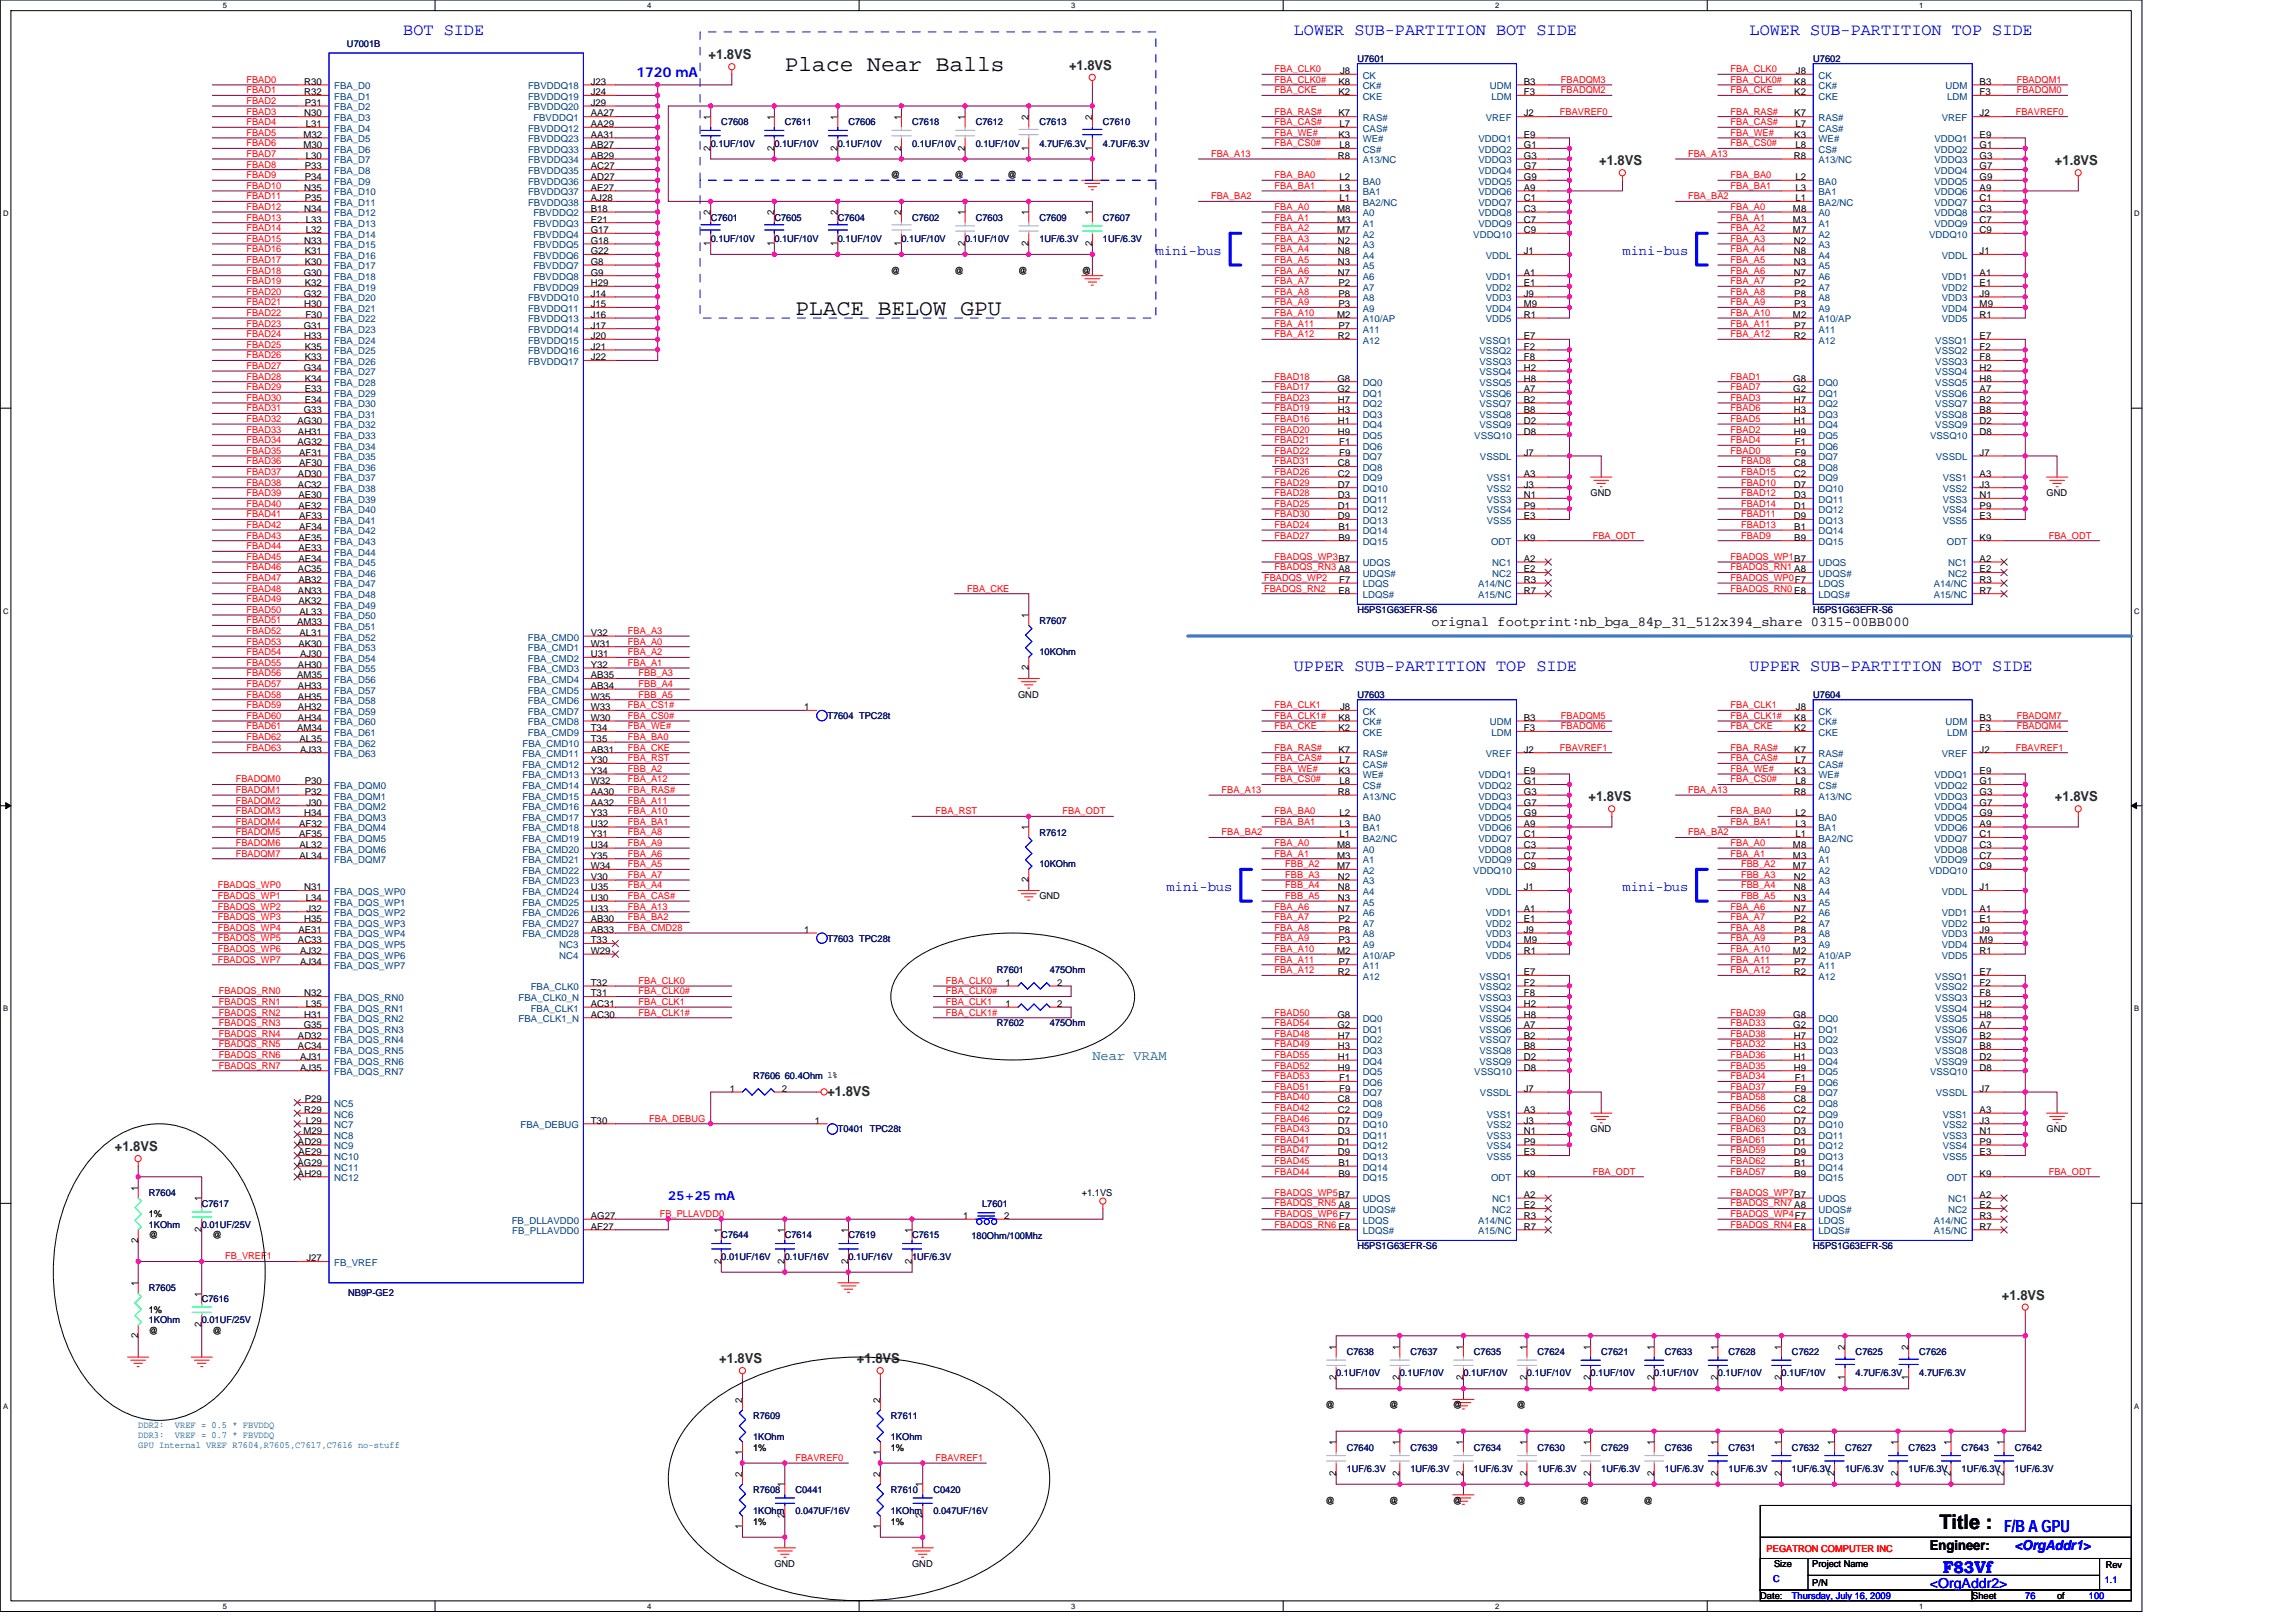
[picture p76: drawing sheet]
<svg xmlns="http://www.w3.org/2000/svg" width="297mm" height="210mm" viewBox="0 0 297 210" stroke-linecap="round" stroke-linejoin="round" font-family="sans-serif">
<defs><g id="words">
<g font-size="2.9">
<text x="101.5" y="9.2">Place Near Balls</text>
<text x="102.9" y="40.7">PLACE BELOW GPU</text>
</g>
<text font-size="2.6" x="250.9" y="197.9">Title :</text>
<g font-size="2.2" fill="#00f">
<text x="52.2" y="4.5">BOT SIDE</text>
<text x="167.4" y="4.5">LOWER SUB-PARTITION BOT SIDE</text>
<text x="226.3" y="4.5">LOWER SUB-PARTITION TOP SIDE</text>
<text x="167.4" y="86.8">UPPER SUB-PARTITION TOP SIDE</text>
<text x="226.3" y="86.8">UPPER SUB-PARTITION BOT SIDE</text>
<text x="251.3" y="203.5">F83Vf</text>
<text x="259.3" y="198.2">F/B A GPU</text>
</g>
<g font-size="1.8" fill="#00f">
<text x="82.3" y="10">1720 mA</text>
<text x="149.5" y="33">mini-bus</text>
<text x="209.9" y="33">mini-bus</text>
<text x="150.9" y="115.3">mini-bus</text>
<text x="209.9" y="115.3">mini-bus</text>
<text x="260.6" y="200.5">&lt;OrgAddr1&gt;</text>
<text x="249.7" y="205.4">&lt;OrgAddr2&gt;</text>
</g>
<g font-size="1.8" fill="#008000">
<text x="91.7" y="7.7">+1.8VS</text>
<text x="138.3" y="9.1">+1.8VS</text>
<text x="206.9" y="21.4">+1.8VS</text>
<text x="265.8" y="21.4">+1.8VS</text>
<text x="205.5" y="103.7">+1.8VS</text>
<text x="265.8" y="103.7">+1.8VS</text>
<text x="107" y="141.8">+1.8VS</text>
<text x="14.9" y="149">+1.8VS</text>
<text x="259" y="168.2">+1.8VS</text>
<text x="93" y="176.4">+1.8VS</text>
<text x="110.9" y="176.4">+1.8VS</text>
</g>
<g font-size="1.8">
<text x="185.2" y="81">orignal footprint:nb_bga_84p_31_512x394_share 0315-00BB000</text>
<text x="249.7" y="200.5">Engineer:</text>
</g>
<text font-size="1.8" fill="#008080" x="141.3" y="137.2">Near VRAM</text>
<text font-size="1.6" fill="#00f" x="86.5" y="155.3">25+25 mA</text>
<g font-size="1.2" fill="#f00">
<text x="31.9" y="10.7">FBAD0</text>
<text x="164.9" y="10.7">FBA_CLK0#</text>
<text x="164.9" y="9.3">FBA_CLK0</text>
<text x="201.9" y="10.7">FBADQM3</text>
<text x="223.9" y="9.3">FBA_CLK0</text>
<text x="223.9" y="10.7">FBA_CLK0#</text>
<text x="260.9" y="10.7">FBADQM1</text>
<text x="31.9" y="12.1">FBAD1</text>
<text x="31.9" y="13.4">FBAD2</text>
<text x="31.9" y="14.8">FBAD3</text>
<text x="31.9" y="16.2">FBAD4</text>
<text x="31.9" y="17.6">FBAD5</text>
<text x="164.9" y="17.6">FBA_WE#</text>
<text x="164.9" y="14.8">FBA_RAS#</text>
<text x="164.9" y="12.1">FBA_CKE</text>
<text x="164.9" y="16.2">FBA_CAS#</text>
<text x="201.8" y="14.8">FBAVREF0</text>
<text x="201.9" y="12.1">FBADQM2</text>
<text x="223.9" y="12.1">FBA_CKE</text>
<text x="223.9" y="17.6">FBA_WE#</text>
<text x="223.9" y="14.8">FBA_RAS#</text>
<text x="223.9" y="16.2">FBA_CAS#</text>
<text x="260.8" y="14.8">FBAVREF0</text>
<text x="260.9" y="12.1">FBADQM0</text>
<text x="31.9" y="18.9">FBAD6</text>
<text x="31.9" y="20.3">FBAD7</text>
<text x="31.9" y="21.7">FBAD8</text>
<text x="31.9" y="23.1">FBAD9</text>
<text x="156.7" y="20.3">FBA_A13</text>
<text x="164.9" y="18.9">FBA_CS0#</text>
<text x="164.9" y="23.1">FBA_BA0</text>
<text x="218.4" y="20.3">FBA_A13</text>
<text x="223.9" y="18.9">FBA_CS0#</text>
<text x="223.9" y="23.1">FBA_BA0</text>
<text x="31.9" y="24.4">FBAD10</text>
<text x="31.9" y="25.8">FBAD11</text>
<text x="31.9" y="27.2">FBAD12</text>
<text x="31.9" y="28.5">FBAD13</text>
<text x="31.9" y="29.9">FBAD14</text>
<text x="156.7" y="25.8">FBA_BA2</text>
<text x="164.9" y="28.5">FBA_A1</text>
<text x="164.9" y="29.9">FBA_A2</text>
<text x="164.9" y="27.2">FBA_A0</text>
<text x="164.9" y="24.4">FBA_BA1</text>
<text x="218.4" y="25.8">FBA_BA2</text>
<text x="223.9" y="27.2">FBA_A0</text>
<text x="223.9" y="29.9">FBA_A2</text>
<text x="223.9" y="24.4">FBA_BA1</text>
<text x="223.9" y="28.5">FBA_A1</text>
<text x="31.9" y="31.3">FBAD15</text>
<text x="31.9" y="32.6">FBAD16</text>
<text x="31.9" y="34">FBAD17</text>
<text x="31.9" y="35.4">FBAD18</text>
<text x="164.9" y="34">FBA_A5</text>
<text x="164.9" y="35.4">FBA_A6</text>
<text x="164.9" y="32.6">FBA_A4</text>
<text x="164.9" y="31.3">FBA_A3</text>
<text x="223.9" y="35.4">FBA_A6</text>
<text x="223.9" y="31.3">FBA_A3</text>
<text x="223.9" y="34">FBA_A5</text>
<text x="223.9" y="32.6">FBA_A4</text>
<text x="31.9" y="36.8">FBAD19</text>
<text x="31.9" y="38.1">FBAD20</text>
<text x="31.9" y="39.5">FBAD21</text>
<text x="31.9" y="40.9">FBAD22</text>
<text x="164.9" y="39.5">FBA_A9</text>
<text x="164.9" y="36.8">FBA_A7</text>
<text x="164.9" y="40.9">FBA_A10</text>
<text x="164.9" y="38.1">FBA_A8</text>
<text x="223.9" y="40.9">FBA_A10</text>
<text x="223.9" y="38.1">FBA_A8</text>
<text x="223.9" y="36.8">FBA_A7</text>
<text x="223.9" y="39.5">FBA_A9</text>
<text x="31.9" y="42.2">FBAD23</text>
<text x="31.9" y="43.6">FBAD24</text>
<text x="31.9" y="45">FBAD25</text>
<text x="31.9" y="46.4">FBAD26</text>
<text x="31.9" y="47.7">FBAD27</text>
<text x="164.9" y="42.2">FBA_A11</text>
<text x="164.9" y="43.6">FBA_A12</text>
<text x="223.9" y="42.2">FBA_A11</text>
<text x="223.9" y="43.6">FBA_A12</text>
<text x="31.9" y="49.1">FBAD28</text>
<text x="31.9" y="50.5">FBAD29</text>
<text x="31.9" y="51.9">FBAD30</text>
<text x="31.9" y="53.2">FBAD31</text>
<text x="164.9" y="51.9">FBAD23</text>
<text x="164.9" y="49.1">FBAD18</text>
<text x="164.9" y="53.2">FBAD19</text>
<text x="164.9" y="50.5">FBAD17</text>
<text x="223.9" y="49.1">FBAD1</text>
<text x="223.9" y="51.9">FBAD3</text>
<text x="223.9" y="53.2">FBAD6</text>
<text x="223.9" y="50.5">FBAD7</text>
<text x="31.9" y="54.6">FBAD32</text>
<text x="31.9" y="56">FBAD33</text>
<text x="31.9" y="57.3">FBAD34</text>
<text x="31.9" y="58.7">FBAD35</text>
<text x="164.9" y="54.6">FBAD16</text>
<text x="164.9" y="56">FBAD20</text>
<text x="164.9" y="58.7">FBAD22</text>
<text x="164.9" y="57.3">FBAD21</text>
<text x="223.9" y="57.3">FBAD4</text>
<text x="223.9" y="54.6">FBAD5</text>
<text x="223.9" y="58.7">FBAD0</text>
<text x="223.9" y="56">FBAD2</text>
<text x="31.9" y="60.1">FBAD36</text>
<text x="31.9" y="61.4">FBAD37</text>
<text x="31.9" y="62.8">FBAD38</text>
<text x="31.9" y="64.2">FBAD39</text>
<text x="31.9" y="65.6">FBAD40</text>
<text x="164.9" y="60.1">FBAD31</text>
<text x="164.9" y="64.2">FBAD28</text>
<text x="164.9" y="61.4">FBAD26</text>
<text x="164.9" y="62.8">FBAD29</text>
<text x="164.9" y="65.6">FBAD25</text>
<text x="225.3" y="60.1">FBAD8</text>
<text x="225.3" y="64.2">FBAD12</text>
<text x="225.3" y="65.6">FBAD14</text>
<text x="225.3" y="62.8">FBAD10</text>
<text x="225.3" y="61.4">FBAD15</text>
<text x="31.9" y="66.9">FBAD41</text>
<text x="31.9" y="68.3">FBAD42</text>
<text x="31.9" y="69.7">FBAD43</text>
<text x="31.9" y="71.1">FBAD44</text>
<text x="164.9" y="68.3">FBAD24</text>
<text x="164.9" y="66.9">FBAD30</text>
<text x="164.9" y="69.7">FBAD27</text>
<text x="206.1" y="69.7">FBA_ODT</text>
<text x="225.3" y="66.9">FBAD11</text>
<text x="225.3" y="69.7">FBAD9</text>
<text x="225.3" y="68.3">FBAD13</text>
<text x="265" y="69.7">FBA_ODT</text>
<text x="31.9" y="72.4">FBAD45</text>
<text x="31.9" y="73.8">FBAD46</text>
<text x="31.9" y="75.2">FBAD47</text>
<text x="31.9" y="76.5">FBAD48</text>
<text x="31.9" y="77.9">FBAD49</text>
<text x="125.1" y="76.5">FBA_CKE</text>
<text x="163.5" y="75.2">FBADQS_WP2</text>
<text x="163.5" y="76.5">FBADQS_RN2</text>
<text x="164.9" y="72.4">FBADQS_WP3B7</text>
<text x="164.9" y="73.8">FBADQS_RN3 A8</text>
<text x="223.9" y="72.4">FBADQS_WP1B7</text>
<text x="223.9" y="73.8">FBADQS_RN1 A8</text>
<text x="223.9" y="75.2">FBADQS_WP0F7</text>
<text x="223.9" y="76.5">FBADQS_RN0 E8</text>
<text x="31.9" y="79.3">FBAD50</text>
<text x="31.9" y="80.6">FBAD51</text>
<text x="31.9" y="82">FBAD52</text>
<text x="31.9" y="83.4">FBAD53</text>
<text x="81.2" y="82">FBA_A3</text>
<text x="81.2" y="83.4">FBA_A0</text>
<text x="31.9" y="84.8">FBAD54</text>
<text x="31.9" y="86.1">FBAD55</text>
<text x="31.9" y="87.5">FBAD56</text>
<text x="31.9" y="88.9">FBAD57</text>
<text x="81.2" y="84.8">FBA_A2</text>
<text x="81.2" y="86.1">FBA_A1</text>
<text x="82.6" y="87.5">FBB_A3</text>
<text x="82.6" y="88.9">FBB_A4</text>
<text x="31.9" y="90.3">FBAD58</text>
<text x="31.9" y="91.6">FBAD59</text>
<text x="31.9" y="93">FBAD60</text>
<text x="31.9" y="94.4">FBAD61</text>
<text x="31.9" y="95.7">FBAD62</text>
<text x="81.2" y="95.7">FBA_BA0</text>
<text x="81.2" y="91.6">FBA_CS1#</text>
<text x="81.2" y="93">FBA_CS0#</text>
<text x="81.2" y="94.4">FBA_WE#</text>
<text x="82.6" y="90.3">FBB_A5</text>
<text x="164.9" y="94.4">FBA_CKE</text>
<text x="164.9" y="91.6">FBA_CLK1</text>
<text x="164.9" y="93">FBA_CLK1#</text>
<text x="201.9" y="93">FBADQM5</text>
<text x="201.9" y="94.4">FBADQM6</text>
<text x="223.9" y="91.6">FBA_CLK1</text>
<text x="223.9" y="93">FBA_CLK1#</text>
<text x="223.9" y="94.4">FBA_CKE</text>
<text x="260.9" y="94.4">FBADQM4</text>
<text x="260.9" y="93">FBADQM7</text>
<text x="30.5" y="101.2">FBADQM0</text>
<text x="31.9" y="97.1">FBAD63</text>
<text x="81.2" y="101.2">FBA_A12</text>
<text x="81.2" y="97.1">FBA_CKE</text>
<text x="81.2" y="98.5">FBA_RST</text>
<text x="81.2" y="99.9">FBB_A2</text>
<text x="164.9" y="97.1">FBA_RAS#</text>
<text x="164.9" y="101.2">FBA_CS0#</text>
<text x="164.9" y="99.9">FBA_WE#</text>
<text x="164.9" y="98.5">FBA_CAS#</text>
<text x="201.8" y="97.1">FBAVREF1</text>
<text x="223.9" y="97.1">FBA_RAS#</text>
<text x="223.9" y="101.2">FBA_CS0#</text>
<text x="223.9" y="99.9">FBA_WE#</text>
<text x="223.9" y="98.5">FBA_CAS#</text>
<text x="260.8" y="97.1">FBAVREF1</text>
<text x="30.5" y="102.6">FBADQM1</text>
<text x="30.5" y="104">FBADQM2</text>
<text x="30.5" y="105.3">FBADQM3</text>
<text x="30.5" y="106.7">FBADQM4</text>
<text x="81.2" y="106.7">FBA_BA1</text>
<text x="81.2" y="102.6">FBA_RAS#</text>
<text x="81.2" y="104">FBA_A11</text>
<text x="81.2" y="105.3">FBA_A10</text>
<text x="121" y="105.3">FBA_RST</text>
<text x="137.5" y="105.3">FBA_ODT</text>
<text x="158" y="102.6">FBA_A13</text>
<text x="164.9" y="105.3">FBA_BA0</text>
<text x="164.9" y="106.7">FBA_BA1</text>
<text x="218.4" y="102.6">FBA_A13</text>
<text x="223.9" y="105.3">FBA_BA0</text>
<text x="223.9" y="106.7">FBA_BA1</text>
<text x="30.5" y="108.1">FBADQM5</text>
<text x="30.5" y="109.5">FBADQM6</text>
<text x="30.5" y="110.8">FBADQM7</text>
<text x="81.2" y="113.6">FBA_A7</text>
<text x="81.2" y="108.1">FBA_A8</text>
<text x="81.2" y="109.5">FBA_A9</text>
<text x="81.2" y="110.8">FBA_A6</text>
<text x="81.2" y="112.2">FBA_A5</text>
<text x="158" y="108.1">FBA_BA2</text>
<text x="164.9" y="110.8">FBA_A1</text>
<text x="164.9" y="109.5">FBA_A0</text>
<text x="166.3" y="113.6">FBB_A3</text>
<text x="166.3" y="112.2">FBB_A2</text>
<text x="218.4" y="108.1">FBA_BA2</text>
<text x="223.9" y="109.5">FBA_A0</text>
<text x="223.9" y="110.8">FBA_A1</text>
<text x="225.3" y="112.2">FBB_A2</text>
<text x="225.3" y="113.6">FBB_A3</text>
<text x="28.2" y="114.9">FBADQS_WP0</text>
<text x="28.2" y="116.3">FBADQS_WP1</text>
<text x="28.2" y="117.7">FBADQS_WP2</text>
<text x="28.2" y="119.1">FBADQS_WP3</text>
<text x="81.2" y="117.7">FBA_A13</text>
<text x="81.2" y="119.1">FBA_BA2</text>
<text x="81.2" y="114.9">FBA_A4</text>
<text x="81.2" y="116.3">FBA_CAS#</text>
<text x="164.9" y="119.1">FBA_A7</text>
<text x="164.9" y="117.7">FBA_A6</text>
<text x="166.3" y="114.9">FBB_A4</text>
<text x="166.3" y="116.3">FBB_A5</text>
<text x="223.9" y="119.1">FBA_A7</text>
<text x="223.9" y="117.7">FBA_A6</text>
<text x="225.3" y="114.9">FBB_A4</text>
<text x="225.3" y="116.3">FBB_A5</text>
<text x="28.2" y="120.4">FBADQS_WP4</text>
<text x="28.2" y="121.8">FBADQS_WP5</text>
<text x="28.2" y="123.2">FBADQS_WP6</text>
<text x="28.2" y="124.5">FBADQS_WP7</text>
<text x="81.2" y="120.4">FBA_CMD28</text>
<text x="164.9" y="121.8">FBA_A9</text>
<text x="164.9" y="124.5">FBA_A11</text>
<text x="164.9" y="120.4">FBA_A8</text>
<text x="164.9" y="123.2">FBA_A10</text>
<text x="164.9" y="125.9">FBA_A12</text>
<text x="223.9" y="120.4">FBA_A8</text>
<text x="223.9" y="123.2">FBA_A10</text>
<text x="223.9" y="121.8">FBA_A9</text>
<text x="223.9" y="124.5">FBA_A11</text>
<text x="223.9" y="125.9">FBA_A12</text>
<text x="28.3" y="128.7">FBADQS_RN0</text>
<text x="28.3" y="130">FBADQS_RN1</text>
<text x="28.3" y="131.4">FBADQS_RN2</text>
<text x="82.6" y="127.3">FBA_CLK0</text>
<text x="82.6" y="130">FBA_CLK1</text>
<text x="82.6" y="128.7">FBA_CLK0#</text>
<text x="82.6" y="131.4">FBA_CLK1#</text>
<text x="122.4" y="127.3">FBA_CLK0</text>
<text x="122.4" y="130">FBA_CLK1</text>
<text x="122.4" y="128.7">FBA_CLK0#</text>
<text x="122.4" y="131.4">FBA_CLK1#</text>
<text x="164.9" y="131.4">FBAD50</text>
<text x="223.9" y="131.4">FBAD39</text>
<text x="28.3" y="132.8">FBADQS_RN3</text>
<text x="28.3" y="134.2">FBADQS_RN4</text>
<text x="28.3" y="135.5">FBADQS_RN5</text>
<text x="28.3" y="136.9">FBADQS_RN6</text>
<text x="164.9" y="134.2">FBAD48</text>
<text x="164.9" y="136.9">FBAD55</text>
<text x="164.9" y="135.5">FBAD49</text>
<text x="164.9" y="132.8">FBAD54</text>
<text x="223.9" y="132.8">FBAD33</text>
<text x="223.9" y="136.9">FBAD36</text>
<text x="223.9" y="134.2">FBAD38</text>
<text x="223.9" y="135.5">FBAD32</text>
<text x="28.3" y="138.3">FBADQS_RN7</text>
<text x="164.9" y="141">FBAD51</text>
<text x="164.9" y="139.6">FBAD53</text>
<text x="164.9" y="142.4">FBAD40</text>
<text x="164.9" y="143.7">FBAD42</text>
<text x="164.9" y="138.3">FBAD52</text>
<text x="223.9" y="143.7">FBAD56</text>
<text x="223.9" y="139.6">FBAD34</text>
<text x="223.9" y="142.4">FBAD58</text>
<text x="223.9" y="138.3">FBAD35</text>
<text x="223.9" y="141">FBAD37</text>
<text x="84" y="145.1">FBA_DEBUG</text>
<text x="164.9" y="145.1">FBAD46</text>
<text x="164.9" y="147.9">FBAD41</text>
<text x="164.9" y="146.5">FBAD43</text>
<text x="164.9" y="149.2">FBAD47</text>
<text x="223.9" y="149.2">FBAD59</text>
<text x="223.9" y="147.9">FBAD61</text>
<text x="223.9" y="145.1">FBAD60</text>
<text x="223.9" y="146.5">FBAD63</text>
<text x="164.9" y="154.7">FBADQS_WP5B7</text>
<text x="164.9" y="150.6">FBAD45</text>
<text x="164.9" y="152">FBAD44</text>
<text x="206.1" y="152">FBA_ODT</text>
<text x="223.9" y="152">FBAD57</text>
<text x="223.9" y="154.7">FBADQS_WP7B7</text>
<text x="223.9" y="150.6">FBAD62</text>
<text x="265" y="152">FBA_ODT</text>
<text x="85.4" y="157.5">FB_PLLAVDD0</text>
<text x="164.9" y="158.8">FBADQS_RN6 E8</text>
<text x="164.9" y="156.1">FBADQS_RN5 A8</text>
<text x="164.9" y="157.5">FBADQS_WP6F7</text>
<text x="223.9" y="158.8">FBADQS_RN4 E8</text>
<text x="223.9" y="156.1">FBADQS_RN7 A8</text>
<text x="223.9" y="157.5">FBADQS_WP4F7</text>
<text x="29.1" y="162.9">FB_VREF1</text>
<text x="102.9" y="189">FBAVREF0</text>
<text x="121" y="189">FBAVREF1</text>
<text x="228.6" y="200.8">PEGATRON COMPUTER INC</text>
</g>
<g font-size="1.2">
<text x="39.4" y="11">R30</text>
<text x="76.4" y="11">J23</text>
<text x="173.2" y="11">K8</text>
<text x="173.4" y="9.6">J8</text>
<text x="197.1" y="11">B3</text>
<text x="232.1" y="11">K8</text>
<text x="232.3" y="9.6">J8</text>
<text x="256.1" y="11">B3</text>
<text x="39.3" y="17.8">M32</text>
<text x="39.4" y="12.3">R32</text>
<text x="39.4" y="15.1">N30</text>
<text x="39.4" y="13.7">P31</text>
<text x="39.6" y="16.4">L31</text>
<text x="76.4" y="12.3">J24</text>
<text x="76.4" y="13.7">J29</text>
<text x="76.4" y="16.4">AA29</text>
<text x="76.4" y="17.8">AA31</text>
<text x="76.4" y="15.1">AA27</text>
<text x="91.9" y="15.5" transform="rotate(-90 91.9 15.5)">1</text>
<text x="100.2" y="15.5" transform="rotate(-90 100.2 15.5)">1</text>
<text x="108.4" y="15.5" transform="rotate(-90 108.4 15.5)">1</text>
<text x="116.6" y="15.5" transform="rotate(-90 116.6 15.5)">1</text>
<text x="124.8" y="15.5" transform="rotate(-90 124.8 15.5)">1</text>
<text x="133.1" y="15.5" transform="rotate(-90 133.1 15.5)">2</text>
<text x="141.3" y="15.5" transform="rotate(-90 141.3 15.5)">2</text>
<text x="173.2" y="12.3">K2</text>
<text x="173.2" y="17.8">K3</text>
<text x="173.2" y="15.1">K7</text>
<text x="173.3" y="16.4">L7</text>
<text x="197.1" y="15.1">J2</text>
<text x="197.1" y="17.8">E9</text>
<text x="197.1" y="12.3">F3</text>
<text x="232.1" y="12.3">K2</text>
<text x="232.1" y="17.8">K3</text>
<text x="232.1" y="15.1">K7</text>
<text x="232.3" y="16.4">L7</text>
<text x="256.1" y="15.1">J2</text>
<text x="256.1" y="17.8">E9</text>
<text x="256.1" y="12.3">F3</text>
<text x="39.3" y="19.2">M30</text>
<text x="39.4" y="21.9">P33</text>
<text x="39.4" y="23.3">P34</text>
<text x="39.6" y="20.6">L30</text>
<text x="76.4" y="19.2">AB27</text>
<text x="76.4" y="20.6">AB29</text>
<text x="76.4" y="21.9">AC27</text>
<text x="76.4" y="23.3">AD27</text>
<text x="91.9" y="19.5" transform="rotate(-90 91.9 19.5)">2</text>
<text x="100.2" y="19.5" transform="rotate(-90 100.2 19.5)">2</text>
<text x="108.4" y="19.5" transform="rotate(-90 108.4 19.5)">2</text>
<text x="115.2" y="23.1">@</text>
<text x="116.6" y="19.5" transform="rotate(-90 116.6 19.5)">2</text>
<text x="123.5" y="23.1">@</text>
<text x="124.8" y="19.5" transform="rotate(-90 124.8 19.5)">2</text>
<text x="130.3" y="23.1">@</text>
<text x="133.1" y="19.5" transform="rotate(-90 133.1 19.5)">1</text>
<text x="141.3" y="19.5" transform="rotate(-90 141.3 19.5)">1</text>
<text x="173.1" y="20.6">R8</text>
<text x="173.3" y="23.3">L2</text>
<text x="173.3" y="19.2">L8</text>
<text x="197.1" y="19.2">G1</text>
<text x="197.1" y="20.6">G3</text>
<text x="197.1" y="21.9">G7</text>
<text x="197.1" y="23.3">G9</text>
<text x="232.1" y="20.6">R8</text>
<text x="232.3" y="23.3">L2</text>
<text x="232.3" y="19.2">L8</text>
<text x="256.1" y="19.2">G1</text>
<text x="256.1" y="20.6">G3</text>
<text x="256.1" y="21.9">G7</text>
<text x="256.1" y="23.3">G9</text>
<text x="39.4" y="24.7">N35</text>
<text x="39.4" y="27.4">N34</text>
<text x="39.4" y="26">P35</text>
<text x="39.6" y="28.8">L33</text>
<text x="76.4" y="24.7">AE27</text>
<text x="76.4" y="26">AJ28</text>
<text x="76.4" y="27.4">B18</text>
<text x="76.4" y="28.8">E21</text>
<text x="91.9" y="27.9" transform="rotate(-90 91.9 27.9)">2</text>
<text x="100.2" y="27.9" transform="rotate(-90 100.2 27.9)">2</text>
<text x="108.4" y="27.9" transform="rotate(-90 108.4 27.9)">2</text>
<text x="116.6" y="27.9" transform="rotate(-90 116.6 27.9)">2</text>
<text x="124.8" y="27.9" transform="rotate(-90 124.8 27.9)">1</text>
<text x="133.1" y="27.9" transform="rotate(-90 133.1 27.9)">1</text>
<text x="141.3" y="27.9" transform="rotate(-90 141.3 27.9)">1</text>
<text x="173" y="28.8">M3</text>
<text x="173" y="27.4">M8</text>
<text x="173.3" y="26">L1</text>
<text x="173.3" y="24.7">L3</text>
<text x="197.1" y="24.7">A9</text>
<text x="197.1" y="26">C1</text>
<text x="197.1" y="27.4">C3</text>
<text x="197.1" y="28.8">C7</text>
<text x="232" y="28.8">M3</text>
<text x="232" y="27.4">M8</text>
<text x="232.3" y="26">L1</text>
<text x="232.3" y="24.7">L3</text>
<text x="256.1" y="24.7">A9</text>
<text x="256.1" y="26">C1</text>
<text x="256.1" y="27.4">C3</text>
<text x="256.1" y="28.8">C7</text>
<text x="39.3" y="35.6">G30</text>
<text x="39.4" y="31.5">N33</text>
<text x="39.4" y="32.9">K31</text>
<text x="39.4" y="34.3">K30</text>
<text x="39.6" y="30.2">L32</text>
<text x="76.4" y="30.2">G17</text>
<text x="76.4" y="31.5">G18</text>
<text x="76.4" y="32.9">G22</text>
<text x="76.4" y="34.3">G8</text>
<text x="76.4" y="35.6">G9</text>
<text x="91.9" y="31.8" transform="rotate(-90 91.9 31.8)">1</text>
<text x="100.2" y="31.8" transform="rotate(-90 100.2 31.8)">1</text>
<text x="108.4" y="31.8" transform="rotate(-90 108.4 31.8)">1</text>
<text x="115.2" y="35.4">@</text>
<text x="116.6" y="31.8" transform="rotate(-90 116.6 31.8)">1</text>
<text x="123.5" y="35.4">@</text>
<text x="124.8" y="31.8" transform="rotate(-90 124.8 31.8)">2</text>
<text x="131.7" y="35.4">@</text>
<text x="133.1" y="31.8" transform="rotate(-90 133.1 31.8)">2</text>
<text x="140" y="35.4">@</text>
<text x="141.3" y="31.8" transform="rotate(-90 141.3 31.8)">2</text>
<text x="173" y="30.2">M7</text>
<text x="173.1" y="31.5">N2</text>
<text x="173.1" y="34.3">N3</text>
<text x="173.1" y="35.6">N7</text>
<text x="173.1" y="32.9">N8</text>
<text x="197.1" y="35.6">A1</text>
<text x="197.1" y="32.9">J1</text>
<text x="197.1" y="30.2">C9</text>
<text x="232" y="30.2">M7</text>
<text x="232.1" y="31.5">N2</text>
<text x="232.1" y="34.3">N3</text>
<text x="232.1" y="35.6">N7</text>
<text x="232.1" y="32.9">N8</text>
<text x="256.1" y="35.6">A1</text>
<text x="256.1" y="32.9">J1</text>
<text x="256.1" y="30.2">C9</text>
<text x="39.3" y="38.4">G32</text>
<text x="39.4" y="39.8">H30</text>
<text x="39.4" y="37">K32</text>
<text x="39.5" y="41.1">F30</text>
<text x="76.4" y="38.4">J14</text>
<text x="76.4" y="39.8">J15</text>
<text x="76.4" y="41.1">J16</text>
<text x="76.4" y="37">H29</text>
<text x="173" y="41.1">M2</text>
<text x="173.2" y="37">P2</text>
<text x="173.2" y="39.8">P3</text>
<text x="173.2" y="38.4">P8</text>
<text x="197.1" y="37">E1</text>
<text x="197.1" y="38.4">J9</text>
<text x="197.1" y="39.8">M9</text>
<text x="197.1" y="41.1">R1</text>
<text x="232" y="41.1">M2</text>
<text x="232.1" y="37">P2</text>
<text x="232.1" y="39.8">P3</text>
<text x="232.1" y="38.4">P8</text>
<text x="256.1" y="37">E1</text>
<text x="256.1" y="38.4">J9</text>
<text x="256.1" y="39.8">M9</text>
<text x="256.1" y="41.1">R1</text>
<text x="39.3" y="42.5">G31</text>
<text x="39.3" y="48">G34</text>
<text x="39.4" y="43.9">H33</text>
<text x="39.4" y="45.3">K35</text>
<text x="39.4" y="46.6">K33</text>
<text x="76.4" y="42.5">J17</text>
<text x="76.4" y="43.9">J20</text>
<text x="76.4" y="45.3">J21</text>
<text x="76.4" y="46.6">J22</text>
<text x="173.1" y="43.9">R2</text>
<text x="173.2" y="42.5">P7</text>
<text x="197.1" y="43.9">E7</text>
<text x="197.1" y="45.3">F2</text>
<text x="197.1" y="46.6">F8</text>
<text x="197.1" y="48">H2</text>
<text x="232.1" y="43.9">R2</text>
<text x="232.1" y="42.5">P7</text>
<text x="256.1" y="43.9">E7</text>
<text x="256.1" y="45.3">F2</text>
<text x="256.1" y="46.6">F8</text>
<text x="256.1" y="48">H2</text>
<text x="39.3" y="53.5">G33</text>
<text x="39.4" y="49.4">K34</text>
<text x="39.4" y="50.7">E33</text>
<text x="39.4" y="52.1">E34</text>
<text x="173" y="50.7">G2</text>
<text x="173" y="49.4">G8</text>
<text x="173.1" y="53.5">H3</text>
<text x="173.1" y="52.1">H7</text>
<text x="197.1" y="52.1">B2</text>
<text x="197.1" y="53.5">B8</text>
<text x="197.1" y="49.4">H8</text>
<text x="197.1" y="50.7">A7</text>
<text x="232" y="50.7">G2</text>
<text x="232" y="49.4">G8</text>
<text x="232.1" y="53.5">H3</text>
<text x="232.1" y="52.1">H7</text>
<text x="256.1" y="52.1">B2</text>
<text x="256.1" y="53.5">B8</text>
<text x="256.1" y="49.4">H8</text>
<text x="256.1" y="50.7">A7</text>
<text x="38.5" y="54.8">AG30</text>
<text x="38.5" y="57.6">AG32</text>
<text x="38.5" y="56.2">AH31</text>
<text x="38.7" y="59">AF31</text>
<text x="173.1" y="54.8">H1</text>
<text x="173.1" y="56.2">H9</text>
<text x="173.2" y="57.6">F1</text>
<text x="173.2" y="59">F9</text>
<text x="197.1" y="56.2">D8</text>
<text x="197.1" y="59">J7</text>
<text x="197.1" y="54.8">D2</text>
<text x="232.1" y="54.8">H1</text>
<text x="232.1" y="56.2">H9</text>
<text x="232.2" y="57.6">F1</text>
<text x="232.2" y="59">F9</text>
<text x="256.1" y="56.2">D8</text>
<text x="256.1" y="59">J7</text>
<text x="256.1" y="54.8">D2</text>
<text x="38.5" y="61.7">AD30</text>
<text x="38.5" y="63.1">AC32</text>
<text x="38.6" y="64.5">AE30</text>
<text x="38.6" y="65.8">AE32</text>
<text x="38.7" y="60.3">AF30</text>
<text x="173.1" y="61.7">C2</text>
<text x="173.1" y="60.3">C8</text>
<text x="173.1" y="65.8">D1</text>
<text x="173.1" y="64.5">D3</text>
<text x="173.1" y="63.1">D7</text>
<text x="197.1" y="61.7">A3</text>
<text x="197.1" y="63.1">J3</text>
<text x="197.1" y="64.5">N1</text>
<text x="197.1" y="65.8">P9</text>
<text x="205.8" y="64.2">GND</text>
<text x="232.1" y="61.7">C2</text>
<text x="232.1" y="60.3">C8</text>
<text x="232.1" y="65.8">D1</text>
<text x="232.1" y="64.5">D3</text>
<text x="232.1" y="63.1">D7</text>
<text x="256.1" y="61.7">A3</text>
<text x="256.1" y="63.1">J3</text>
<text x="256.1" y="64.5">N1</text>
<text x="256.1" y="65.8">P9</text>
<text x="264.8" y="64.2">GND</text>
<text x="38.6" y="69.9">AE35</text>
<text x="38.6" y="71.3">AE33</text>
<text x="38.7" y="67.2">AF33</text>
<text x="38.7" y="68.6">AF34</text>
<text x="173.1" y="67.2">D9</text>
<text x="173.2" y="68.6">B1</text>
<text x="173.2" y="69.9">B9</text>
<text x="197.1" y="67.2">E3</text>
<text x="197.1" y="69.9">K9</text>
<text x="232.1" y="67.2">D9</text>
<text x="232.1" y="68.6">B1</text>
<text x="232.1" y="69.9">B9</text>
<text x="256.1" y="67.2">E3</text>
<text x="256.1" y="69.9">K9</text>
<text x="38.5" y="74">AC35</text>
<text x="38.5" y="76.8">AN33</text>
<text x="38.6" y="72.7">AE34</text>
<text x="38.6" y="75.4">AB32</text>
<text x="173.2" y="76.8">E8</text>
<text x="173.2" y="75.4">F7</text>
<text x="197.1" y="75.4">R3</text>
<text x="197.1" y="76.8">R7</text>
<text x="197.1" y="72.7">A2</text>
<text x="197.1" y="74">E2</text>
<text x="256.1" y="75.4">R3</text>
<text x="256.1" y="76.8">R7</text>
<text x="256.1" y="72.7">A2</text>
<text x="256.1" y="74">E2</text>
<text x="38.4" y="80.9">AM33</text>
<text x="38.6" y="78.2">AK32</text>
<text x="38.6" y="83.7">AK30</text>
<text x="38.8" y="79.5">AL33</text>
<text x="38.8" y="82.3">AL31</text>
<text x="76.4" y="82.3">V32</text>
<text x="76.4" y="83.7">W31</text>
<text x="133.1" y="80" transform="rotate(-90 133.1 80)">1</text>
<text x="38.4" y="87.8">AM35</text>
<text x="38.5" y="86.4">AH30</text>
<text x="38.5" y="89.1">AH33</text>
<text x="38.8" y="85">AJ30</text>
<text x="76.4" y="85">U31</text>
<text x="76.4" y="86.4">Y32</text>
<text x="76.4" y="87.8">AB35</text>
<text x="76.4" y="89.1">AB34</text>
<text x="133.1" y="86.7" transform="rotate(-90 133.1 86.7)">2</text>
<text x="38.4" y="94.6">AM34</text>
<text x="38.5" y="90.5">AH35</text>
<text x="38.5" y="91.9">AH32</text>
<text x="38.5" y="93.3">AH34</text>
<text x="38.8" y="96">AL35</text>
<text x="76.4" y="90.5">W35</text>
<text x="76.4" y="91.9">W33</text>
<text x="76.4" y="93.3">W30</text>
<text x="76.4" y="94.6">T34</text>
<text x="76.4" y="96">T35</text>
<text x="104" y="91.9">1</text>
<text x="131.7" y="90.3">GND</text>
<text x="173.2" y="94.6">K2</text>
<text x="173.2" y="93.3">K8</text>
<text x="173.4" y="91.9">J8</text>
<text x="197.1" y="94.6">F3</text>
<text x="197.1" y="93.3">B3</text>
<text x="232.1" y="94.6">K2</text>
<text x="232.1" y="93.3">K8</text>
<text x="232.3" y="91.9">J8</text>
<text x="256.1" y="94.6">F3</text>
<text x="256.1" y="93.3">B3</text>
<text x="38.8" y="97.4">AJ33</text>
<text x="39.4" y="101.5">P30</text>
<text x="76.4" y="97.4">AB31</text>
<text x="76.4" y="98.7">Y30</text>
<text x="76.4" y="100.1">Y34</text>
<text x="76.4" y="101.5">W32</text>
<text x="173.2" y="100.1">K3</text>
<text x="173.2" y="97.4">K7</text>
<text x="173.3" y="98.7">L7</text>
<text x="173.3" y="101.5">L8</text>
<text x="197.1" y="97.4">J2</text>
<text x="197.1" y="100.1">E9</text>
<text x="197.1" y="101.5">G1</text>
<text x="232.1" y="100.1">K3</text>
<text x="232.1" y="97.4">K7</text>
<text x="232.3" y="98.7">L7</text>
<text x="232.3" y="101.5">L8</text>
<text x="256.1" y="97.4">J2</text>
<text x="256.1" y="100.1">E9</text>
<text x="256.1" y="101.5">G1</text>
<text x="38.7" y="107">AF32</text>
<text x="39.4" y="105.6">H34</text>
<text x="39.4" y="102.8">P32</text>
<text x="39.6" y="104.2">J30</text>
<text x="76.4" y="102.8">AA30</text>
<text x="76.4" y="104.2">AA32</text>
<text x="76.4" y="105.6">Y33</text>
<text x="76.4" y="107">U32</text>
<text x="133.1" y="107.4" transform="rotate(-90 133.1 107.4)">1</text>
<text x="173.1" y="102.8">R8</text>
<text x="173.3" y="105.6">L2</text>
<text x="173.3" y="107">L3</text>
<text x="197.1" y="107">A9</text>
<text x="197.1" y="102.8">G3</text>
<text x="197.1" y="104.2">G7</text>
<text x="197.1" y="105.6">G9</text>
<text x="232.1" y="102.8">R8</text>
<text x="232.3" y="105.6">L2</text>
<text x="232.3" y="107">L3</text>
<text x="256.1" y="107">A9</text>
<text x="256.1" y="102.8">G3</text>
<text x="256.1" y="104.2">G7</text>
<text x="256.1" y="105.6">G9</text>
<text x="38.7" y="108.3">AF35</text>
<text x="38.8" y="109.7">AL32</text>
<text x="38.8" y="111.1">AL34</text>
<text x="76.4" y="108.3">Y31</text>
<text x="76.4" y="109.7">U34</text>
<text x="76.4" y="111.1">Y35</text>
<text x="76.4" y="112.5">W34</text>
<text x="76.4" y="113.8">V30</text>
<text x="173" y="111.1">M3</text>
<text x="173" y="112.5">M7</text>
<text x="173" y="109.7">M8</text>
<text x="173.1" y="113.8">N2</text>
<text x="173.3" y="108.3">L1</text>
<text x="197.1" y="108.3">C1</text>
<text x="197.1" y="109.7">C3</text>
<text x="197.1" y="111.1">C7</text>
<text x="197.1" y="112.5">C9</text>
<text x="232" y="111.1">M3</text>
<text x="232" y="112.5">M7</text>
<text x="232" y="109.7">M8</text>
<text x="232.1" y="113.8">N2</text>
<text x="232.3" y="108.3">L1</text>
<text x="256.1" y="108.3">C1</text>
<text x="256.1" y="109.7">C3</text>
<text x="256.1" y="111.1">C7</text>
<text x="256.1" y="112.5">C9</text>
<text x="39.4" y="115.2">N31</text>
<text x="39.4" y="119.3">H35</text>
<text x="39.6" y="116.6">L34</text>
<text x="39.6" y="117.9">J32</text>
<text x="76.4" y="115.2">U35</text>
<text x="76.4" y="116.6">U30</text>
<text x="76.4" y="117.9">U33</text>
<text x="76.4" y="119.3">AB30</text>
<text x="133.1" y="114.1" transform="rotate(-90 133.1 114.1)">2</text>
<text x="134.5" y="116.3">GND</text>
<text x="173.1" y="116.6">N3</text>
<text x="173.1" y="117.9">N7</text>
<text x="173.1" y="115.2">N8</text>
<text x="173.2" y="119.3">P2</text>
<text x="197.1" y="117.9">A1</text>
<text x="197.1" y="119.3">E1</text>
<text x="197.1" y="115.2">J1</text>
<text x="232.1" y="116.6">N3</text>
<text x="232.1" y="117.9">N7</text>
<text x="232.1" y="115.2">N8</text>
<text x="232.1" y="119.3">P2</text>
<text x="256.1" y="117.9">A1</text>
<text x="256.1" y="119.3">E1</text>
<text x="256.1" y="115.2">J1</text>
<text x="38.5" y="122">AC33</text>
<text x="38.6" y="120.7">AE31</text>
<text x="38.8" y="123.4">AJ32</text>
<text x="38.8" y="124.8">AJ34</text>
<text x="76.4" y="122">T33</text>
<text x="76.4" y="123.4">W29</text>
<text x="76.4" y="120.7">AB33</text>
<text x="104" y="120.7">1</text>
<text x="173" y="123.4">M2</text>
<text x="173.2" y="122">P3</text>
<text x="173.2" y="124.8">P7</text>
<text x="173.2" y="120.7">P8</text>
<text x="197.1" y="120.7">J9</text>
<text x="197.1" y="122">M9</text>
<text x="197.1" y="123.4">R1</text>
<text x="232" y="123.4">M2</text>
<text x="232.1" y="122">P3</text>
<text x="232.1" y="124.8">P7</text>
<text x="232.1" y="120.7">P8</text>
<text x="256.1" y="120.7">J9</text>
<text x="256.1" y="122">M9</text>
<text x="256.1" y="123.4">R1</text>
<text x="39.4" y="128.9">N32</text>
<text x="39.4" y="131.7">H31</text>
<text x="39.6" y="130.3">L35</text>
<text x="76.4" y="128.9">T31</text>
<text x="76.4" y="131.7">AC30</text>
<text x="76.4" y="127.6">T32</text>
<text x="76.4" y="130.3">AC31</text>
<text x="130.1" y="127.6">1</text>
<text x="130.1" y="130.3">1</text>
<text x="136.8" y="127.6">2</text>
<text x="136.8" y="130.3">2</text>
<text x="173" y="131.7">G8</text>
<text x="173.1" y="126.2">R2</text>
<text x="197.1" y="126.2">E7</text>
<text x="197.1" y="127.6">F2</text>
<text x="197.1" y="128.9">F8</text>
<text x="197.1" y="130.3">H2</text>
<text x="197.1" y="131.7">H8</text>
<text x="232" y="131.7">G8</text>
<text x="232.1" y="126.2">R2</text>
<text x="256.1" y="126.2">E7</text>
<text x="256.1" y="127.6">F2</text>
<text x="256.1" y="128.9">F8</text>
<text x="256.1" y="130.3">H2</text>
<text x="256.1" y="131.7">H8</text>
<text x="38.5" y="134.4">AD32</text>
<text x="38.5" y="135.8">AC34</text>
<text x="38.8" y="137.1">AJ31</text>
<text x="39.3" y="133">G35</text>
<text x="173" y="133">G2</text>
<text x="173.1" y="137.1">H1</text>
<text x="173.1" y="135.8">H3</text>
<text x="173.1" y="134.4">H7</text>
<text x="197.1" y="134.4">B2</text>
<text x="197.1" y="135.8">B8</text>
<text x="197.1" y="137.1">D2</text>
<text x="197.1" y="133">A7</text>
<text x="232" y="133">G2</text>
<text x="232.1" y="137.1">H1</text>
<text x="232.1" y="135.8">H3</text>
<text x="232.1" y="134.4">H7</text>
<text x="256.1" y="134.4">B2</text>
<text x="256.1" y="135.8">B8</text>
<text x="256.1" y="137.1">D2</text>
<text x="256.1" y="133">A7</text>
<text x="38.8" y="138.5">AJ35</text>
<text x="39.4" y="144">R29</text>
<text x="39.4" y="142.6">P29</text>
<text x="94.4" y="141.3">1</text>
<text x="101.1" y="141.3">2</text>
<text x="173.1" y="144">C2</text>
<text x="173.1" y="142.6">C8</text>
<text x="173.1" y="138.5">H9</text>
<text x="173.2" y="139.9">F1</text>
<text x="173.2" y="141.3">F9</text>
<text x="197.1" y="138.5">D8</text>
<text x="197.1" y="141.3">J7</text>
<text x="197.1" y="144">A3</text>
<text x="232.1" y="144">C2</text>
<text x="232.1" y="142.6">C8</text>
<text x="232.1" y="138.5">H9</text>
<text x="232.2" y="139.9">F1</text>
<text x="232.2" y="141.3">F9</text>
<text x="256.1" y="138.5">D8</text>
<text x="256.1" y="141.3">J7</text>
<text x="256.1" y="144">A3</text>
<text x="38.5" y="148.1">AD29</text>
<text x="38.6" y="149.5">AE29</text>
<text x="39.3" y="146.7">M29</text>
<text x="39.6" y="145.4">L29</text>
<text x="76.4" y="145.4">T30</text>
<text x="105.4" y="145.4">1</text>
<text x="173.1" y="148.1">D1</text>
<text x="173.1" y="146.7">D3</text>
<text x="173.1" y="145.4">D7</text>
<text x="173.1" y="149.5">D9</text>
<text x="197.1" y="149.5">E3</text>
<text x="197.1" y="145.4">J3</text>
<text x="197.1" y="146.7">N1</text>
<text x="197.1" y="148.1">P9</text>
<text x="205.8" y="146.5">GND</text>
<text x="232.1" y="148.1">D1</text>
<text x="232.1" y="146.7">D3</text>
<text x="232.1" y="145.4">D7</text>
<text x="232.1" y="149.5">D9</text>
<text x="256.1" y="149.5">E3</text>
<text x="256.1" y="145.4">J3</text>
<text x="256.1" y="146.7">N1</text>
<text x="256.1" y="148.1">P9</text>
<text x="264.8" y="146.5">GND</text>
<text x="17.9" y="154.1" transform="rotate(-90 17.9 154.1)">1</text>
<text x="26.1" y="155.4" transform="rotate(-90 26.1 155.4)">1</text>
<text x="38.5" y="150.9">AG29</text>
<text x="38.5" y="152.2">AH29</text>
<text x="140" y="154.7">+1.1VS</text>
<text x="173.2" y="150.9">B1</text>
<text x="173.2" y="152.2">B9</text>
<text x="197.1" y="155">A2</text>
<text x="197.1" y="152.2">K9</text>
<text x="232.1" y="150.9">B1</text>
<text x="232.1" y="152.2">B9</text>
<text x="256.1" y="155">A2</text>
<text x="256.1" y="152.2">K9</text>
<text x="17.9" y="160.8" transform="rotate(-90 17.9 160.8)">2</text>
<text x="19.2" y="157.5">1%</text>
<text x="19.2" y="160.2">@</text>
<text x="26.1" y="159.4" transform="rotate(-90 26.1 159.4)">2</text>
<text x="27.5" y="160.2">@</text>
<text x="76.4" y="159.1">AF27</text>
<text x="76.4" y="157.7">AG27</text>
<text x="93.3" y="159.5" transform="rotate(-90 93.3 159.5)">1</text>
<text x="101.5" y="159.5" transform="rotate(-90 101.5 159.5)">1</text>
<text x="109.7" y="159.5" transform="rotate(-90 109.7 159.5)">1</text>
<text x="118" y="159.5" transform="rotate(-90 118 159.5)">1</text>
<text x="124.6" y="157.7">1</text>
<text x="129.9" y="157.7">2</text>
<text x="197.1" y="157.7">R3</text>
<text x="197.1" y="159.1">R7</text>
<text x="197.1" y="156.3">E2</text>
<text x="256.1" y="157.7">R3</text>
<text x="256.1" y="159.1">R7</text>
<text x="256.1" y="156.3">E2</text>
<text x="17.9" y="166.4" transform="rotate(-90 17.9 166.4)">1</text>
<text x="26.1" y="167.8" transform="rotate(-90 26.1 167.8)">1</text>
<text x="39.6" y="163.2">J27</text>
<text x="93.3" y="163.5" transform="rotate(-90 93.3 163.5)">2</text>
<text x="101.5" y="163.5" transform="rotate(-90 101.5 163.5)">2</text>
<text x="109.7" y="163.5" transform="rotate(-90 109.7 163.5)">2</text>
<text x="118" y="163.5" transform="rotate(-90 118 163.5)">2</text>
<text x="17.9" y="173.1" transform="rotate(-90 17.9 173.1)">2</text>
<text x="19.2" y="169.8">1%</text>
<text x="19.2" y="172.6">@</text>
<text x="26.1" y="171.7" transform="rotate(-90 26.1 171.7)">2</text>
<text x="27.5" y="172.6">@</text>
<text x="172.8" y="178.6" transform="rotate(-90 172.8 178.6)">2</text>
<text x="172.8" y="174.6" transform="rotate(-90 172.8 174.6)">1</text>
<text x="181.1" y="178.6" transform="rotate(-90 181.1 178.6)">2</text>
<text x="181.1" y="174.6" transform="rotate(-90 181.1 174.6)">1</text>
<text x="189.3" y="178.6" transform="rotate(-90 189.3 178.6)">2</text>
<text x="189.3" y="174.6" transform="rotate(-90 189.3 174.6)">1</text>
<text x="197.5" y="178.6" transform="rotate(-90 197.5 178.6)">2</text>
<text x="197.5" y="174.6" transform="rotate(-90 197.5 174.6)">1</text>
<text x="205.8" y="178.6" transform="rotate(-90 205.8 178.6)">2</text>
<text x="205.8" y="174.6" transform="rotate(-90 205.8 174.6)">1</text>
<text x="214" y="178.6" transform="rotate(-90 214 178.6)">2</text>
<text x="214" y="174.6" transform="rotate(-90 214 174.6)">1</text>
<text x="222.2" y="178.6" transform="rotate(-90 222.2 178.6)">2</text>
<text x="222.2" y="174.6" transform="rotate(-90 222.2 174.6)">1</text>
<text x="230.5" y="178.6" transform="rotate(-90 230.5 178.6)">2</text>
<text x="230.5" y="174.6" transform="rotate(-90 230.5 174.6)">1</text>
<text x="238.7" y="178.6" transform="rotate(-90 238.7 178.6)">1</text>
<text x="238.7" y="174.6" transform="rotate(-90 238.7 174.6)">2</text>
<text x="246.9" y="178.6" transform="rotate(-90 246.9 178.6)">1</text>
<text x="246.9" y="174.6" transform="rotate(-90 246.9 174.6)">2</text>
<text x="96" y="181.5" transform="rotate(-90 96 181.5)">2</text>
<text x="113.9" y="181.5" transform="rotate(-90 113.9 181.5)">2</text>
<text x="171.5" y="182.2">@</text>
<text x="179.7" y="182.2">@</text>
<text x="188" y="182.2">@</text>
<text x="196.2" y="182.2">@</text>
<text x="96" y="191.1" transform="rotate(-90 96 191.1)">2</text>
<text x="96" y="188.2" transform="rotate(-90 96 188.2)">1</text>
<text x="97.4" y="187.7">1%</text>
<text x="113.9" y="191.1" transform="rotate(-90 113.9 191.1)">2</text>
<text x="113.9" y="188.2" transform="rotate(-90 113.9 188.2)">1</text>
<text x="115.2" y="187.7">1%</text>
<text x="172.8" y="190.9" transform="rotate(-90 172.8 190.9)">2</text>
<text x="172.8" y="187" transform="rotate(-90 172.8 187)">1</text>
<text x="181.1" y="190.9" transform="rotate(-90 181.1 190.9)">2</text>
<text x="181.1" y="187" transform="rotate(-90 181.1 187)">1</text>
<text x="189.3" y="190.9" transform="rotate(-90 189.3 190.9)">2</text>
<text x="189.3" y="187" transform="rotate(-90 189.3 187)">1</text>
<text x="197.5" y="190.9" transform="rotate(-90 197.5 190.9)">2</text>
<text x="197.5" y="187" transform="rotate(-90 197.5 187)">1</text>
<text x="205.8" y="190.9" transform="rotate(-90 205.8 190.9)">2</text>
<text x="205.8" y="187" transform="rotate(-90 205.8 187)">1</text>
<text x="214" y="190.9" transform="rotate(-90 214 190.9)">2</text>
<text x="214" y="187" transform="rotate(-90 214 187)">1</text>
<text x="222.2" y="190.9" transform="rotate(-90 222.2 190.9)">2</text>
<text x="222.2" y="187" transform="rotate(-90 222.2 187)">1</text>
<text x="230.5" y="190.9" transform="rotate(-90 230.5 190.9)">2</text>
<text x="230.5" y="187" transform="rotate(-90 230.5 187)">1</text>
<text x="237.3" y="190.9" transform="rotate(-90 237.3 190.9)">2</text>
<text x="237.3" y="187" transform="rotate(-90 237.3 187)">1</text>
<text x="245.5" y="190.9" transform="rotate(-90 245.5 190.9)">2</text>
<text x="245.5" y="187" transform="rotate(-90 245.5 187)">1</text>
<text x="252.4" y="190.9" transform="rotate(-90 252.4 190.9)">2</text>
<text x="252.4" y="187" transform="rotate(-90 252.4 187)">1</text>
<text x="259.2" y="190.9" transform="rotate(-90 259.2 190.9)">2</text>
<text x="259.2" y="187" transform="rotate(-90 259.2 187)">1</text>
<text x="96" y="197.8" transform="rotate(-90 96 197.8)">1</text>
<text x="97.4" y="197.3">1%</text>
<text x="101.5" y="196.4" transform="rotate(-90 101.5 196.4)">2</text>
<text x="101.5" y="192.4" transform="rotate(-90 101.5 192.4)">1</text>
<text x="113.9" y="197.8" transform="rotate(-90 113.9 197.8)">1</text>
<text x="115.2" y="197.3">1%</text>
<text x="119.4" y="196.4" transform="rotate(-90 119.4 196.4)">2</text>
<text x="119.4" y="192.4" transform="rotate(-90 119.4 192.4)">1</text>
<text x="171.5" y="194.5">@</text>
<text x="179.7" y="194.5">@</text>
<text x="188" y="194.5">@</text>
<text x="196.2" y="194.5">@</text>
<text x="204.4" y="194.5">@</text>
<text x="212.6" y="194.5">@</text>
<text x="100.2" y="202.8">GND</text>
<text x="118" y="202.8">GND</text>
<text x="229.5" y="202.8">Size</text>
<text x="234.5" y="202.8">Project Name</text>
<text x="272.4" y="202.9">Rev</text>
<text x="227.7" y="206.9">Date:</text>
<text x="234.5" y="205.2">P/N</text>
<text x="255.2" y="206.9">Sheet</text>
<text x="266.1" y="206.9">of</text>
</g>
<g font-size="1.2" fill="#004080">
<text x="43.2" y="11.6">FBA_D0</text>
<text x="68.3" y="11.6">FBVDDQ18</text>
<text x="176.3" y="10.2">CK</text>
<text x="176.3" y="11.6">CK#</text>
<text x="192.7" y="11.6">UDM</text>
<text x="235.3" y="10.2">CK</text>
<text x="235.3" y="11.6">CK#</text>
<text x="251.7" y="11.6">UDM</text>
<text x="43.2" y="12.9">FBA_D1</text>
<text x="43.2" y="14.3">FBA_D2</text>
<text x="43.2" y="15.7">FBA_D3</text>
<text x="43.2" y="17">FBA_D4</text>
<text x="68.3" y="12.9">FBVDDQ19</text>
<text x="68.3" y="14.3">FBVDDQ20</text>
<text x="68.3" y="17">FBVDDQ12</text>
<text x="69" y="15.7">FBVDDQ1</text>
<text x="176.3" y="12.9">CKE</text>
<text x="176.3" y="15.7">RAS#</text>
<text x="176.3" y="17">CAS#</text>
<text x="192.2" y="15.7">VREF</text>
<text x="193" y="12.9">LDM</text>
<text x="235.3" y="12.9">CKE</text>
<text x="235.3" y="15.7">RAS#</text>
<text x="235.3" y="17">CAS#</text>
<text x="251.2" y="15.7">VREF</text>
<text x="251.9" y="12.9">LDM</text>
<text x="43.2" y="18.4">FBA_D5</text>
<text x="43.2" y="19.8">FBA_D6</text>
<text x="43.2" y="21.1">FBA_D7</text>
<text x="43.2" y="22.5">FBA_D8</text>
<text x="43.2" y="23.9">FBA_D9</text>
<text x="68.3" y="18.4">FBVDDQ23</text>
<text x="68.3" y="19.8">FBVDDQ33</text>
<text x="68.3" y="21.1">FBVDDQ34</text>
<text x="68.3" y="22.5">FBVDDQ35</text>
<text x="68.3" y="23.9">FBVDDQ36</text>
<text x="176.3" y="18.4">WE#</text>
<text x="176.3" y="23.9">BA0</text>
<text x="176.3" y="19.8">CS#</text>
<text x="176.3" y="21.1">A13/NC</text>
<text x="191.3" y="18.4">VDDQ1</text>
<text x="191.3" y="19.8">VDDQ2</text>
<text x="191.3" y="21.1">VDDQ3</text>
<text x="191.3" y="22.5">VDDQ4</text>
<text x="191.3" y="23.9">VDDQ5</text>
<text x="235.3" y="18.4">WE#</text>
<text x="235.3" y="23.9">BA0</text>
<text x="235.3" y="19.8">CS#</text>
<text x="235.3" y="21.1">A13/NC</text>
<text x="250.3" y="18.4">VDDQ1</text>
<text x="250.3" y="19.8">VDDQ2</text>
<text x="250.3" y="21.1">VDDQ3</text>
<text x="250.3" y="22.5">VDDQ4</text>
<text x="250.3" y="23.9">VDDQ5</text>
<text x="43.2" y="25.3">FBA_D10</text>
<text x="43.2" y="26.6">FBA_D11</text>
<text x="43.2" y="28">FBA_D12</text>
<text x="43.2" y="29.4">FBA_D13</text>
<text x="68.3" y="25.3">FBVDDQ37</text>
<text x="68.3" y="26.6">FBVDDQ38</text>
<text x="69" y="28">FBVDDQ2</text>
<text x="69" y="29.4">FBVDDQ3</text>
<text x="176.3" y="26.6">BA2/NC</text>
<text x="176.3" y="25.3">BA1</text>
<text x="176.3" y="29.4">A1</text>
<text x="176.3" y="28">A0</text>
<text x="191.3" y="25.3">VDDQ6</text>
<text x="191.3" y="26.6">VDDQ7</text>
<text x="191.3" y="28">VDDQ8</text>
<text x="191.3" y="29.4">VDDQ9</text>
<text x="235.3" y="26.6">BA2/NC</text>
<text x="235.3" y="25.3">BA1</text>
<text x="235.3" y="29.4">A1</text>
<text x="235.3" y="28">A0</text>
<text x="250.3" y="25.3">VDDQ6</text>
<text x="250.3" y="26.6">VDDQ7</text>
<text x="250.3" y="28">VDDQ8</text>
<text x="250.3" y="29.4">VDDQ9</text>
<text x="43.2" y="30.8">FBA_D14</text>
<text x="43.2" y="32.1">FBA_D15</text>
<text x="43.2" y="33.5">FBA_D16</text>
<text x="43.2" y="34.9">FBA_D17</text>
<text x="69" y="30.8">FBVDDQ4</text>
<text x="69" y="32.1">FBVDDQ5</text>
<text x="69" y="33.5">FBVDDQ6</text>
<text x="69" y="34.9">FBVDDQ7</text>
<text x="176.3" y="30.8">A2</text>
<text x="176.3" y="32.1">A3</text>
<text x="176.3" y="34.9">A5</text>
<text x="176.3" y="33.5">A4</text>
<text x="190.6" y="30.8">VDDQ10</text>
<text x="192.2" y="33.5">VDDL</text>
<text x="235.3" y="30.8">A2</text>
<text x="235.3" y="32.1">A3</text>
<text x="235.3" y="34.9">A5</text>
<text x="235.3" y="33.5">A4</text>
<text x="249.6" y="30.8">VDDQ10</text>
<text x="251.2" y="33.5">VDDL</text>
<text x="43.2" y="36.2">FBA_D18</text>
<text x="43.2" y="37.6">FBA_D19</text>
<text x="43.2" y="39">FBA_D20</text>
<text x="43.2" y="40.3">FBA_D21</text>
<text x="43.2" y="41.7">FBA_D22</text>
<text x="68.3" y="39">FBVDDQ10</text>
<text x="68.3" y="40.3">FBVDDQ11</text>
<text x="68.3" y="41.7">FBVDDQ13</text>
<text x="69" y="36.2">FBVDDQ8</text>
<text x="69" y="37.6">FBVDDQ9</text>
<text x="176.3" y="41.7">A10/AP</text>
<text x="176.3" y="36.2">A6</text>
<text x="176.3" y="37.6">A7</text>
<text x="176.3" y="40.3">A9</text>
<text x="176.3" y="39">A8</text>
<text x="192.2" y="36.2">VDD1</text>
<text x="192.2" y="37.6">VDD2</text>
<text x="192.2" y="39">VDD3</text>
<text x="192.2" y="40.3">VDD4</text>
<text x="192.2" y="41.7">VDD5</text>
<text x="235.3" y="41.7">A10/AP</text>
<text x="235.3" y="36.2">A6</text>
<text x="235.3" y="37.6">A7</text>
<text x="235.3" y="40.3">A9</text>
<text x="235.3" y="39">A8</text>
<text x="251.2" y="36.2">VDD1</text>
<text x="251.2" y="37.6">VDD2</text>
<text x="251.2" y="39">VDD3</text>
<text x="251.2" y="40.3">VDD4</text>
<text x="251.2" y="41.7">VDD5</text>
<text x="43.2" y="43.1">FBA_D23</text>
<text x="43.2" y="44.5">FBA_D24</text>
<text x="43.2" y="45.8">FBA_D25</text>
<text x="43.2" y="47.2">FBA_D26</text>
<text x="68.3" y="43.1">FBVDDQ14</text>
<text x="68.3" y="44.5">FBVDDQ15</text>
<text x="68.3" y="45.8">FBVDDQ16</text>
<text x="68.3" y="47.2">FBVDDQ17</text>
<text x="176.3" y="43.1">A11</text>
<text x="176.3" y="44.5">A12</text>
<text x="191.4" y="44.5">VSSQ1</text>
<text x="191.4" y="45.8">VSSQ2</text>
<text x="191.4" y="47.2">VSSQ3</text>
<text x="235.3" y="43.1">A11</text>
<text x="235.3" y="44.5">A12</text>
<text x="250.4" y="44.5">VSSQ1</text>
<text x="250.4" y="45.8">VSSQ2</text>
<text x="250.4" y="47.2">VSSQ3</text>
<text x="43.2" y="48.6">FBA_D27</text>
<text x="43.2" y="50">FBA_D28</text>
<text x="43.2" y="51.3">FBA_D29</text>
<text x="43.2" y="52.7">FBA_D30</text>
<text x="176.3" y="51.3">DQ1</text>
<text x="176.3" y="50">DQ0</text>
<text x="176.3" y="52.7">DQ2</text>
<text x="191.4" y="52.7">VSSQ7</text>
<text x="191.4" y="48.6">VSSQ4</text>
<text x="191.4" y="50">VSSQ5</text>
<text x="191.4" y="51.3">VSSQ6</text>
<text x="235.3" y="51.3">DQ1</text>
<text x="235.3" y="50">DQ0</text>
<text x="235.3" y="52.7">DQ2</text>
<text x="250.4" y="52.7">VSSQ7</text>
<text x="250.4" y="48.6">VSSQ4</text>
<text x="250.4" y="50">VSSQ5</text>
<text x="250.4" y="51.3">VSSQ6</text>
<text x="43.2" y="54.1">FBA_D31</text>
<text x="43.2" y="55.4">FBA_D32</text>
<text x="43.2" y="56.8">FBA_D33</text>
<text x="43.2" y="58.2">FBA_D34</text>
<text x="43.2" y="59.6">FBA_D35</text>
<text x="176.3" y="58.2">DQ6</text>
<text x="176.3" y="59.6">DQ7</text>
<text x="176.3" y="55.4">DQ4</text>
<text x="176.3" y="54.1">DQ3</text>
<text x="176.3" y="56.8">DQ5</text>
<text x="190.7" y="56.8">VSSQ10</text>
<text x="191.4" y="54.1">VSSQ8</text>
<text x="191.4" y="55.4">VSSQ9</text>
<text x="191.5" y="59.6">VSSDL</text>
<text x="235.3" y="58.2">DQ6</text>
<text x="235.3" y="59.6">DQ7</text>
<text x="235.3" y="55.4">DQ4</text>
<text x="235.3" y="54.1">DQ3</text>
<text x="235.3" y="56.8">DQ5</text>
<text x="249.7" y="56.8">VSSQ10</text>
<text x="250.4" y="54.1">VSSQ8</text>
<text x="250.4" y="55.4">VSSQ9</text>
<text x="250.4" y="59.6">VSSDL</text>
<text x="43.2" y="60.9">FBA_D36</text>
<text x="43.2" y="62.3">FBA_D37</text>
<text x="43.2" y="63.7">FBA_D38</text>
<text x="43.2" y="65">FBA_D39</text>
<text x="176.3" y="62.3">DQ9</text>
<text x="176.3" y="60.9">DQ8</text>
<text x="176.3" y="65">DQ11</text>
<text x="176.3" y="63.7">DQ10</text>
<text x="192.4" y="62.3">VSS1</text>
<text x="192.4" y="63.7">VSS2</text>
<text x="192.4" y="65">VSS3</text>
<text x="235.3" y="62.3">DQ9</text>
<text x="235.3" y="60.9">DQ8</text>
<text x="235.3" y="65">DQ11</text>
<text x="235.3" y="63.7">DQ10</text>
<text x="251.3" y="62.3">VSS1</text>
<text x="251.3" y="63.7">VSS2</text>
<text x="251.3" y="65">VSS3</text>
<text x="43.2" y="66.4">FBA_D40</text>
<text x="43.2" y="67.8">FBA_D41</text>
<text x="43.2" y="69.2">FBA_D42</text>
<text x="43.2" y="70.5">FBA_D43</text>
<text x="43.2" y="71.9">FBA_D44</text>
<text x="176.3" y="69.2">DQ14</text>
<text x="176.3" y="70.5">DQ15</text>
<text x="176.3" y="66.4">DQ12</text>
<text x="176.3" y="67.8">DQ13</text>
<text x="192.4" y="67.8">VSS5</text>
<text x="192.4" y="66.4">VSS4</text>
<text x="192.9" y="70.5">ODT</text>
<text x="235.3" y="69.2">DQ14</text>
<text x="235.3" y="70.5">DQ15</text>
<text x="235.3" y="66.4">DQ12</text>
<text x="235.3" y="67.8">DQ13</text>
<text x="251.3" y="67.8">VSS5</text>
<text x="251.3" y="66.4">VSS4</text>
<text x="251.9" y="70.5">ODT</text>
<text x="43.2" y="73.3">FBA_D45</text>
<text x="43.2" y="74.6">FBA_D46</text>
<text x="43.2" y="76">FBA_D47</text>
<text x="43.2" y="77.4">FBA_D48</text>
<text x="176.3" y="76">LDQS</text>
<text x="176.3" y="73.3">UDQS</text>
<text x="176.3" y="74.6">UDQS#</text>
<text x="176.3" y="77.4">LDQS#</text>
<text x="191.2" y="76">A14/NC</text>
<text x="191.2" y="77.4">A15/NC</text>
<text x="193.1" y="73.3">NC1</text>
<text x="193.1" y="74.6">NC2</text>
<text x="235.3" y="76">LDQS</text>
<text x="235.3" y="73.3">UDQS</text>
<text x="235.3" y="74.6">UDQS#</text>
<text x="235.3" y="77.4">LDQS#</text>
<text x="250.2" y="76">A14/NC</text>
<text x="250.2" y="77.4">A15/NC</text>
<text x="252" y="73.3">NC1</text>
<text x="252" y="74.6">NC2</text>
<text x="43.2" y="78.8">FBA_D49</text>
<text x="43.2" y="80.1">FBA_D50</text>
<text x="43.2" y="81.5">FBA_D51</text>
<text x="43.2" y="82.9">FBA_D52</text>
<text x="68.3" y="82.9">FBA_CMD0</text>
<text x="43.2" y="84.2">FBA_D53</text>
<text x="43.2" y="85.6">FBA_D54</text>
<text x="43.2" y="87">FBA_D55</text>
<text x="43.2" y="88.3">FBA_D56</text>
<text x="43.2" y="89.7">FBA_D57</text>
<text x="68.3" y="84.2">FBA_CMD1</text>
<text x="68.3" y="85.6">FBA_CMD2</text>
<text x="68.3" y="87">FBA_CMD3</text>
<text x="68.3" y="88.3">FBA_CMD4</text>
<text x="68.3" y="89.7">FBA_CMD5</text>
<text x="43.2" y="91.1">FBA_D58</text>
<text x="43.2" y="92.5">FBA_D59</text>
<text x="43.2" y="93.9">FBA_D60</text>
<text x="43.2" y="95.2">FBA_D61</text>
<text x="68.3" y="91.1">FBA_CMD6</text>
<text x="68.3" y="92.5">FBA_CMD7</text>
<text x="68.3" y="93.9">FBA_CMD8</text>
<text x="68.3" y="95.2">FBA_CMD9</text>
<text x="176.3" y="92.5">CK</text>
<text x="176.3" y="95.2">CKE</text>
<text x="176.3" y="93.9">CK#</text>
<text x="192.7" y="93.9">UDM</text>
<text x="193" y="95.2">LDM</text>
<text x="235.3" y="92.5">CK</text>
<text x="235.3" y="95.2">CKE</text>
<text x="235.3" y="93.9">CK#</text>
<text x="251.7" y="93.9">UDM</text>
<text x="251.9" y="95.2">LDM</text>
<text x="43.2" y="96.6">FBA_D62</text>
<text x="43.2" y="98">FBA_D63</text>
<text x="67.6" y="96.6">FBA_CMD10</text>
<text x="67.6" y="98">FBA_CMD11</text>
<text x="67.6" y="99.3">FBA_CMD12</text>
<text x="67.6" y="100.7">FBA_CMD13</text>
<text x="176.3" y="100.7">WE#</text>
<text x="176.3" y="98">RAS#</text>
<text x="176.3" y="99.3">CAS#</text>
<text x="191.3" y="100.7">VDDQ1</text>
<text x="192.2" y="98">VREF</text>
<text x="235.3" y="100.7">WE#</text>
<text x="235.3" y="98">RAS#</text>
<text x="235.3" y="99.3">CAS#</text>
<text x="250.3" y="100.7">VDDQ1</text>
<text x="251.2" y="98">VREF</text>
<text x="43.2" y="102.1">FBA_DQM0</text>
<text x="43.2" y="103.4">FBA_DQM1</text>
<text x="43.2" y="104.8">FBA_DQM2</text>
<text x="43.2" y="106.2">FBA_DQM3</text>
<text x="43.2" y="107.6">FBA_DQM4</text>
<text x="67.6" y="102.1">FBA_CMD14</text>
<text x="67.6" y="103.4">FBA_CMD15</text>
<text x="67.6" y="104.8">FBA_CMD16</text>
<text x="67.6" y="106.2">FBA_CMD17</text>
<text x="67.6" y="107.6">FBA_CMD18</text>
<text x="176.3" y="106.2">BA0</text>
<text x="176.3" y="107.6">BA1</text>
<text x="176.3" y="102.1">CS#</text>
<text x="176.3" y="103.4">A13/NC</text>
<text x="191.3" y="107.6">VDDQ6</text>
<text x="191.3" y="102.1">VDDQ2</text>
<text x="191.3" y="103.4">VDDQ3</text>
<text x="191.3" y="104.8">VDDQ4</text>
<text x="191.3" y="106.2">VDDQ5</text>
<text x="235.3" y="106.2">BA0</text>
<text x="235.3" y="107.6">BA1</text>
<text x="235.3" y="102.1">CS#</text>
<text x="235.3" y="103.4">A13/NC</text>
<text x="250.3" y="107.6">VDDQ6</text>
<text x="250.3" y="102.1">VDDQ2</text>
<text x="250.3" y="103.4">VDDQ3</text>
<text x="250.3" y="104.8">VDDQ4</text>
<text x="250.3" y="106.2">VDDQ5</text>
<text x="43.2" y="108.9">FBA_DQM5</text>
<text x="43.2" y="110.3">FBA_DQM6</text>
<text x="43.2" y="111.7">FBA_DQM7</text>
<text x="67.6" y="108.9">FBA_CMD19</text>
<text x="67.6" y="110.3">FBA_CMD20</text>
<text x="67.6" y="111.7">FBA_CMD21</text>
<text x="67.6" y="113.1">FBA_CMD22</text>
<text x="176.3" y="108.9">BA2/NC</text>
<text x="176.3" y="111.7">A1</text>
<text x="176.3" y="113.1">A2</text>
<text x="176.3" y="110.3">A0</text>
<text x="190.6" y="113.1">VDDQ10</text>
<text x="191.3" y="108.9">VDDQ7</text>
<text x="191.3" y="110.3">VDDQ8</text>
<text x="191.3" y="111.7">VDDQ9</text>
<text x="235.3" y="108.9">BA2/NC</text>
<text x="235.3" y="111.7">A1</text>
<text x="235.3" y="113.1">A2</text>
<text x="235.3" y="110.3">A0</text>
<text x="249.6" y="113.1">VDDQ10</text>
<text x="250.3" y="108.9">VDDQ7</text>
<text x="250.3" y="110.3">VDDQ8</text>
<text x="250.3" y="111.7">VDDQ9</text>
<text x="43.2" y="115.8">FBA_DQS_WP0</text>
<text x="43.2" y="117.2">FBA_DQS_WP1</text>
<text x="43.2" y="118.5">FBA_DQS_WP2</text>
<text x="43.2" y="119.9">FBA_DQS_WP3</text>
<text x="67.6" y="114.4">FBA_CMD23</text>
<text x="67.6" y="115.8">FBA_CMD24</text>
<text x="67.6" y="117.2">FBA_CMD25</text>
<text x="67.6" y="118.5">FBA_CMD26</text>
<text x="67.6" y="119.9">FBA_CMD27</text>
<text x="176.3" y="114.4">A3</text>
<text x="176.3" y="117.2">A5</text>
<text x="176.3" y="118.5">A6</text>
<text x="176.3" y="115.8">A4</text>
<text x="176.3" y="119.9">A7</text>
<text x="192.2" y="118.5">VDD1</text>
<text x="192.2" y="119.9">VDD2</text>
<text x="192.2" y="115.8">VDDL</text>
<text x="235.3" y="114.4">A3</text>
<text x="235.3" y="117.2">A5</text>
<text x="235.3" y="118.5">A6</text>
<text x="235.3" y="115.8">A4</text>
<text x="235.3" y="119.9">A7</text>
<text x="251.2" y="118.5">VDD1</text>
<text x="251.2" y="119.9">VDD2</text>
<text x="251.2" y="115.8">VDDL</text>
<text x="43.2" y="121.3">FBA_DQS_WP4</text>
<text x="43.2" y="122.6">FBA_DQS_WP5</text>
<text x="43.2" y="124">FBA_DQS_WP6</text>
<text x="43.2" y="125.4">FBA_DQS_WP7</text>
<text x="67.6" y="121.3">FBA_CMD28</text>
<text x="72.3" y="122.6">NC3</text>
<text x="72.3" y="124">NC4</text>
<text x="176.3" y="124">A10/AP</text>
<text x="176.3" y="122.6">A9</text>
<text x="176.3" y="125.4">A11</text>
<text x="176.3" y="121.3">A8</text>
<text x="192.2" y="121.3">VDD3</text>
<text x="192.2" y="122.6">VDD4</text>
<text x="192.2" y="124">VDD5</text>
<text x="235.3" y="124">A10/AP</text>
<text x="235.3" y="122.6">A9</text>
<text x="235.3" y="125.4">A11</text>
<text x="235.3" y="121.3">A8</text>
<text x="251.2" y="121.3">VDD3</text>
<text x="251.2" y="122.6">VDD4</text>
<text x="251.2" y="124">VDD5</text>
<text x="43.2" y="129.5">FBA_DQS_RN0</text>
<text x="43.2" y="130.9">FBA_DQS_RN1</text>
<text x="67.1" y="129.5">FBA_CLK0_N</text>
<text x="68.7" y="128.1">FBA_CLK0</text>
<text x="68.7" y="130.9">FBA_CLK1</text>
<text x="176.3" y="126.8">A12</text>
<text x="191.4" y="126.8">VSSQ1</text>
<text x="191.4" y="128.1">VSSQ2</text>
<text x="191.4" y="129.5">VSSQ3</text>
<text x="191.4" y="130.9">VSSQ4</text>
<text x="235.3" y="126.8">A12</text>
<text x="250.4" y="126.8">VSSQ1</text>
<text x="250.4" y="128.1">VSSQ2</text>
<text x="250.4" y="129.5">VSSQ3</text>
<text x="250.4" y="130.9">VSSQ4</text>
<text x="43.2" y="132.2">FBA_DQS_RN2</text>
<text x="43.2" y="133.6">FBA_DQS_RN3</text>
<text x="43.2" y="135">FBA_DQS_RN4</text>
<text x="43.2" y="136.4">FBA_DQS_RN5</text>
<text x="43.2" y="137.7">FBA_DQS_RN6</text>
<text x="67.1" y="132.2">FBA_CLK1_N</text>
<text x="176.3" y="133.6">DQ1</text>
<text x="176.3" y="132.2">DQ0</text>
<text x="176.3" y="137.7">DQ4</text>
<text x="176.3" y="136.4">DQ3</text>
<text x="176.3" y="135">DQ2</text>
<text x="191.4" y="135">VSSQ7</text>
<text x="191.4" y="136.4">VSSQ8</text>
<text x="191.4" y="137.7">VSSQ9</text>
<text x="191.4" y="132.2">VSSQ5</text>
<text x="191.4" y="133.6">VSSQ6</text>
<text x="235.3" y="133.6">DQ1</text>
<text x="235.3" y="132.2">DQ0</text>
<text x="235.3" y="137.7">DQ4</text>
<text x="235.3" y="136.4">DQ3</text>
<text x="235.3" y="135">DQ2</text>
<text x="250.4" y="135">VSSQ7</text>
<text x="250.4" y="136.4">VSSQ8</text>
<text x="250.4" y="137.7">VSSQ9</text>
<text x="250.4" y="132.2">VSSQ5</text>
<text x="250.4" y="133.6">VSSQ6</text>
<text x="43.2" y="139.1">FBA_DQS_RN7</text>
<text x="43.2" y="143.2">NC5</text>
<text x="176.3" y="143.2">DQ8</text>
<text x="176.3" y="140.5">DQ6</text>
<text x="176.3" y="141.9">DQ7</text>
<text x="176.3" y="139.1">DQ5</text>
<text x="190.7" y="139.1">VSSQ10</text>
<text x="191.5" y="141.9">VSSDL</text>
<text x="235.3" y="143.2">DQ8</text>
<text x="235.3" y="140.5">DQ6</text>
<text x="235.3" y="141.9">DQ7</text>
<text x="235.3" y="139.1">DQ5</text>
<text x="249.7" y="139.1">VSSQ10</text>
<text x="250.4" y="141.9">VSSDL</text>
<text x="43.2" y="144.6">NC6</text>
<text x="43.2" y="146">NC7</text>
<text x="43.2" y="147.3">NC8</text>
<text x="43.2" y="148.7">NC9</text>
<text x="67.3" y="146">FBA_DEBUG</text>
<text x="176.3" y="144.6">DQ9</text>
<text x="176.3" y="148.7">DQ12</text>
<text x="176.3" y="147.3">DQ11</text>
<text x="176.3" y="146">DQ10</text>
<text x="192.4" y="144.6">VSS1</text>
<text x="192.4" y="146">VSS2</text>
<text x="192.4" y="147.3">VSS3</text>
<text x="192.4" y="148.7">VSS4</text>
<text x="235.3" y="144.6">DQ9</text>
<text x="235.3" y="148.7">DQ12</text>
<text x="235.3" y="147.3">DQ11</text>
<text x="235.3" y="146">DQ10</text>
<text x="251.3" y="144.6">VSS1</text>
<text x="251.3" y="146">VSS2</text>
<text x="251.3" y="147.3">VSS3</text>
<text x="251.3" y="148.7">VSS4</text>
<text x="43.2" y="150.1">NC10</text>
<text x="43.2" y="151.4">NC11</text>
<text x="43.2" y="152.8">NC12</text>
<text x="176.3" y="151.4">DQ14</text>
<text x="176.3" y="152.8">DQ15</text>
<text x="176.3" y="150.1">DQ13</text>
<text x="176.3" y="155.6">UDQS</text>
<text x="192.4" y="150.1">VSS5</text>
<text x="192.9" y="152.8">ODT</text>
<text x="193.1" y="155.6">NC1</text>
<text x="235.3" y="151.4">DQ14</text>
<text x="235.3" y="152.8">DQ15</text>
<text x="235.3" y="150.1">DQ13</text>
<text x="235.3" y="155.6">UDQS</text>
<text x="251.3" y="150.1">VSS5</text>
<text x="251.9" y="152.8">ODT</text>
<text x="252" y="155.6">NC1</text>
<text x="66.2" y="158.3">FB_DLLAVDD0</text>
<text x="66.3" y="159.7">FB_PLLAVDD0</text>
<text x="176.3" y="158.3">LDQS</text>
<text x="176.3" y="156.9">UDQS#</text>
<text x="176.3" y="159.7">LDQS#</text>
<text x="191.2" y="158.3">A14/NC</text>
<text x="191.2" y="159.7">A15/NC</text>
<text x="193.1" y="156.9">NC2</text>
<text x="235.3" y="158.3">LDQS</text>
<text x="235.3" y="156.9">UDQS#</text>
<text x="235.3" y="159.7">LDQS#</text>
<text x="250.2" y="158.3">A14/NC</text>
<text x="250.2" y="159.7">A15/NC</text>
<text x="252" y="156.9">NC2</text>
<text x="43.2" y="163.8">FB_VREF</text>
</g>
<g font-size="1.2" fill="#000080">
<text x="44.9" y="6.1">U7001B</text>
<text x="175.6" y="8">U7601</text>
<text x="234.6" y="8">U7602</text>
<text x="93.3" y="16.2">C7608</text>
<text x="101.5" y="16.2">C7611</text>
<text x="109.8" y="16.2">C7606</text>
<text x="118" y="16.2">C7618</text>
<text x="126.2" y="16.2">C7612</text>
<text x="134.5" y="16.2">C7613</text>
<text x="142.7" y="16.2">C7610</text>
<text x="91.9" y="19">0.1UF/10V</text>
<text x="100.2" y="19">0.1UF/10V</text>
<text x="108.4" y="19">0.1UF/10V</text>
<text x="118" y="19">0.1UF/10V</text>
<text x="126.2" y="19">0.1UF/10V</text>
<text x="134.5" y="19">4.7UF/6.3V</text>
<text x="142.7" y="19">4.7UF/6.3V</text>
<text x="91.9" y="28.6">C7601</text>
<text x="100.2" y="28.6">C7605</text>
<text x="108.4" y="28.6">C7604</text>
<text x="118" y="28.6">C7602</text>
<text x="126.2" y="28.6">C7603</text>
<text x="134.5" y="28.6">C7609</text>
<text x="142.7" y="28.6">C7607</text>
<text x="91.9" y="31.3">0.1UF/10V</text>
<text x="100.2" y="31.3">0.1UF/10V</text>
<text x="108.4" y="31.3">0.1UF/10V</text>
<text x="116.6" y="31.3">0.1UF/10V</text>
<text x="124.9" y="31.3">0.1UF/10V</text>
<text x="134.5" y="31.3">1UF/6.3V</text>
<text x="142.7" y="31.3">1UF/6.3V</text>
<text x="134.5" y="80.7">R7607</text>
<text x="175.6" y="79.3">H5PS1G63EFR-S6</text>
<text x="234.6" y="79.3">H5PS1G63EFR-S6</text>
<text x="134.5" y="84.8">10KOhm</text>
<text x="107" y="93">T7604 TPC28t</text>
<text x="175.6" y="90.3">U7603</text>
<text x="234.6" y="90.3">U7604</text>
<text x="134.5" y="108.1">R7612</text>
<text x="134.5" y="112.2">10KOhm</text>
<text x="107" y="121.8">T7603 TPC28t</text>
<text x="129" y="125.9">R7601</text>
<text x="135.8" y="125.9">475Ohm</text>
<text x="129" y="132.8">R7602</text>
<text x="135.8" y="132.8">475Ohm</text>
<text x="97.4" y="139.7">R7606 60.4Ohm 1%</text>
<text x="108.4" y="146.5">T0401 TPC28t</text>
<text x="19.2" y="154.7">R7604</text>
<text x="19.2" y="158.9">1KOhm</text>
<text x="26.1" y="156.1">C7617</text>
<text x="26.1" y="158.9">0.01UF/25V</text>
<text x="93.3" y="160.2">C7644</text>
<text x="101.5" y="160.2">C7614</text>
<text x="109.8" y="160.2">C7619</text>
<text x="118" y="160.2">C7615</text>
<text x="125.7" y="160.4">180Ohm/100Mhz</text>
<text x="127.1" y="156.1">L7601</text>
<text x="175.6" y="161.6">H5PS1G63EFR-S6</text>
<text x="234.6" y="161.6">H5PS1G63EFR-S6</text>
<text x="19.2" y="167.1">R7605</text>
<text x="45" y="167.6">NB9P-GE2</text>
<text x="93.3" y="163">0.01UF/16V</text>
<text x="101.5" y="163">0.1UF/16V</text>
<text x="109.8" y="163">0.1UF/16V</text>
<text x="118" y="163">1UF/6.3V</text>
<text x="19.2" y="171.2">1KOhm</text>
<text x="26.1" y="168.5">C7616</text>
<text x="26.1" y="171.2">0.01UF/25V</text>
<text x="172.9" y="178.1">0.1UF/10V</text>
<text x="174.2" y="175.3">C7638</text>
<text x="181.1" y="178.1">0.1UF/10V</text>
<text x="182.5" y="175.3">C7637</text>
<text x="189.3" y="178.1">0.1UF/10V</text>
<text x="190.7" y="175.3">C7635</text>
<text x="197.5" y="178.1">0.1UF/10V</text>
<text x="198.9" y="175.3">C7624</text>
<text x="205.8" y="178.1">0.1UF/10V</text>
<text x="207.2" y="175.3">C7621</text>
<text x="214" y="178.1">0.1UF/10V</text>
<text x="215.4" y="175.3">C7633</text>
<text x="222.2" y="178.1">0.1UF/10V</text>
<text x="223.6" y="175.3">C7628</text>
<text x="230.5" y="178.1">0.1UF/10V</text>
<text x="231.8" y="175.3">C7622</text>
<text x="240.1" y="175.3">C7625</text>
<text x="240.1" y="178.1">4.7UF/6.3V</text>
<text x="248.3" y="175.3">C7626</text>
<text x="248.3" y="178.1">4.7UF/6.3V</text>
<text x="97.4" y="183.6">R7609</text>
<text x="115.2" y="183.6">R7611</text>
<text x="97.4" y="186.3">1KOhm</text>
<text x="115.2" y="186.3">1KOhm</text>
<text x="174.2" y="187.7">C7640</text>
<text x="174.2" y="190.4">1UF/6.3V</text>
<text x="182.5" y="187.7">C7639</text>
<text x="182.5" y="190.4">1UF/6.3V</text>
<text x="190.7" y="187.7">C7634</text>
<text x="190.7" y="190.4">1UF/6.3V</text>
<text x="198.9" y="187.7">C7630</text>
<text x="198.9" y="190.4">1UF/6.3V</text>
<text x="207.2" y="187.7">C7629</text>
<text x="207.2" y="190.4">1UF/6.3V</text>
<text x="215.4" y="187.7">C7636</text>
<text x="215.4" y="190.4">1UF/6.3V</text>
<text x="223.6" y="187.7">C7631</text>
<text x="223.6" y="190.4">1UF/6.3V</text>
<text x="231.8" y="187.7">C7632</text>
<text x="231.8" y="190.4">1UF/6.3V</text>
<text x="238.7" y="187.7">C7627</text>
<text x="238.7" y="190.4">1UF/6.3V</text>
<text x="246.9" y="187.7">C7623</text>
<text x="246.9" y="190.4">1UF/6.3V</text>
<text x="253.8" y="187.7">C7643</text>
<text x="253.8" y="190.4">1UF/6.3V</text>
<text x="260.6" y="187.7">C7642</text>
<text x="260.6" y="190.4">1UF/6.3V</text>
<text x="97.4" y="193.1">R7608</text>
<text x="97.4" y="195.9">1KOhm</text>
<text x="102.9" y="193.1">C0441</text>
<text x="102.9" y="195.9">0.047UF/16V</text>
<text x="115.2" y="193.1">R7610</text>
<text x="115.2" y="195.9">1KOhm</text>
<text x="120.8" y="193.1">C0420</text>
<text x="120.8" y="195.9">0.047UF/16V</text>
</g>
<g font-size="1.2" fill="#008080">
<text x="17.9" y="184.8">DDR2:</text>
<text x="22.6" y="184.8">VREF = 0.5 * FBVDDQ</text>
<text x="17.9" y="186.1">DDR3:</text>
<text x="17.9" y="187.4">GPU Internal VREF R7604,R7605,C7617,C7616 no-stuff</text>
<text x="22.6" y="186.1">VREF = 0.7 * FBVDDQ</text>
</g>
<g font-size="1.2" fill="#00f">
<text x="229.4" y="204.7">C</text>
<text x="231.8" y="206.9">Thursday, July 16, 2009</text>
<text x="262" y="206.9">76</text>
<text x="270.3" y="206.9">100</text>
<text x="272.3" y="204.8">1.1</text>
</g>
<g font-size="1">
<text x="28.8" y="1">5</text>
<text x="83.7" y="1">4</text>
<text x="138.6" y="1">3</text>
<text x="193.4" y="1">2</text>
<text x="248.3" y="1">1</text>
<text x=".4" y="28">D</text>
<text x="276.1" y="28">D</text>
<text x=".4" y="79.4">C</text>
<text x="276.1" y="79.4">C</text>
<text x=".4" y="130.9">B</text>
<text x="276.1" y="130.9">B</text>
<text x=".4" y="182.3">A</text>
<text x="276.1" y="182.3">A</text>
<text x="28.8" y="208.2">5</text>
<text x="83.7" y="208.2">4</text>
<text x="138.6" y="208.2">3</text>
<text x="193.4" y="208.2">2</text>
<text x="248.3" y="208.2">1</text>
</g>
</g></defs>
<path d="M0 0h277.1v208.5h-277.1zM1.4 1.4h274.3v205.7h-274.3z" fill="none" stroke="#000" stroke-width=".13"/>
<g fill="#fff">
<path d="M28.8 .1h.6v1.1h-.6z"/>
<path d="M28.8 207.3h.6v1.1h-.6z"/>
</g>
<path d="M56.3 0v1.4M56.3 207.1v1.4" fill="none" stroke="#000" stroke-width=".13"/>
<g fill="#fff">
<path d="M83.7 .1h.6v1.1h-.6z"/>
<path d="M83.7 207.3h.6v1.1h-.6z"/>
</g>
<path d="M111.1 0v1.4M111.1 207.1v1.4" fill="none" stroke="#000" stroke-width=".13"/>
<g fill="#fff">
<path d="M138.6 .1h.5v1.1h-.5z"/>
<path d="M138.6 207.3h.5v1.1h-.5z"/>
</g>
<path d="M166 0v1.4M166 207.1v1.4" fill="none" stroke="#000" stroke-width=".13"/>
<g fill="#fff">
<path d="M193.4 .1h.6v1.1h-.6z"/>
<path d="M193.4 207.3h.6v1.1h-.6z"/>
</g>
<path d="M220.9 0v1.4M220.9 207.1v1.4" fill="none" stroke="#000" stroke-width=".13"/>
<g fill="#fff">
<path d="M248.3 .1h.6v1.1h-.6z"/>
<path d="M248.3 207.3h.6v1.1h-.6z"/>
<path d="M.4 27.1h.7v1.1h-.7z"/>
<path d="M276.1 27.1h.7v1.1h-.7z"/>
<path d="M.4 78.5h.7v1.1h-.7z"/>
<path d="M276.1 78.5h.7v1.1h-.7z"/>
</g>
<path d="M0 52.8h1.4M275.7 52.8h1.4" fill="none" stroke="#000" stroke-width=".13"/>
<g fill="#fff">
<path d="M.4 130h.7v1.1h-.7z"/>
<path d="M276.1 130h.7v1.1h-.7z"/>
</g>
<path d="M0 104.2h1.4M275.7 104.2h1.4" fill="none" stroke="#000" stroke-width=".13"/>
<path d="M.7 103.8l.7 .4-.7 .4zM275.7 104.2l.7-.4v.8z" fill="#000" stroke="#000" stroke-width=".13"/>
<g fill="#fff">
<path d="M.4 181.4h.7v1.1h-.7z"/>
<path d="M276.1 181.4h.7v1.1h-.7z"/>
</g>
<g fill="none" stroke="#000" stroke-width=".13">
<path d="M116.9 125.3a15.1 15.1 0 0 1 7.2-3.8 28.2 28.2 0 0 1 16.8 1 10 10 0 0 1 5.5 4.5 4.8 4.8 0 0 1-1.2 5.5 15.2 15.2 0 0 1-7.3 3.8 28.2 28.2 0 0 1-16.7-1 10 10 0 0 1-5.5-4.5 4.8 4.8 0 0 1 1.2-5.5zM0 155.7h1.4M12.3 149.3a11 11 0 0 1 10.9-3.6 14 14 0 0 1 8.3 7.3 25.5 25.5 0 0 1 0 23.2 14 14 0 0 1-8.3 7.2 10.6 10.6 0 0 1-9.9-2.6 20.3 20.3 0 0 1-6.2-12.6 24.8 24.8 0 0 1 3.4-16.6l.8-1.2zM275.7 155.7h1.4M89.8 183.4a25.1 25.1 0 0 1 12.7-6.8 37 37 0 0 1 22.9 1.9 19.6 19.6 0 0 1 8.9 7.3 10.7 10.7 0 0 1-.9 12.3 22.7 22.7 0 0 1-11.7 7.5 36.8 36.8 0 0 1-24.8-1.4 19.6 19.6 0 0 1-8.9-7.4 10.7 10.7 0 0 1 .8-12.2zM227.7 194.8h48v10.9h-48zM227.7 198.9h48M227.7 201.6h6.2v4.1h-6.2zM227.7 205.7h27.5v1.4h-27.5zM233.9 203.8h37.7M234 201.6h37.6M255.2 205.7h20.5v1.4h-20.5z"/>
<path d="M271.6 201.6h4.1v4.1h-4.1z"/>
</g>
<g fill="none" stroke="#800040" stroke-width=".13">
<path d="M27.5 11h11M27.5 12.3h11M27.5 13.7h11M27.5 15.1h11M27.5 16.5h11M27.5 17.8h11M27.5 19.2h11M79.6 13.7h5.5M79.6 15.1h5.5M79.6 16.5h5.5M79.6 17.8h5.5M79.6 19.2h5.5"/>
<path d="M79.6 12.3h5.5M79.6 11h5.5M85.1 17.8v1.4M85.1 15.1v1.4M85.1 12.3v1.4M85.1 16.5v1.3M85.1 13.7v1.4M85.1 11v1.3M85.1 19.2v1.4M91.9 13.7h-5.4v12.4h5.4M91.9 19.2v1.4h8.3M91.9 13.7h8.3"/>
<path d="M91.9 13.7v1.4M94.7 9.6v1.4h-9.6M100.2 19.2v1.4M100.2 13.7h8.2v1.4M100.2 13.7v1.4M108.4 13.7h8.2v1.4M108.4 19.2v1.4M116.6 13.7h8.3M116.6 19.2v1.4M124.9 13.7h8.2M124.9 13.7v1.4M124.9 19.2v1.4"/>
<path d="M133.1 13.7h8.2M133.1 13.7v1.4M133.1 19.2v1.4h8.2M141.3 13.7v1.4M141.3 19.2v1.4M141.3 11v2.7M163.3 11h8.2M163.3 19.2h8.2M163.3 16.5h8.2M163.3 15.1h8.2M163.3 9.6h8.2M163.3 17.8h8.2"/>
<path d="M163.3 12.3h8.2M200.3 17.8h2.7v1.4M200.3 11h8.2M200.3 15.1h8.2M200.3 12.3h8.2M200.3 19.2h2.7M203 19.2v1.4M222.2 19.2h8.3M222.2 11h8.3M222.2 12.3h8.3M222.2 17.8h8.3M222.2 15.1h8.3"/>
<path d="M222.2 16.5h8.3M222.2 9.6h8.3M259.3 15.1h8.2M259.3 19.2h2.7M259.3 17.8h2.7v1.4M259.3 12.3h8.2M259.3 11h8.2M262 19.2v1.4M27.5 20.6h11M27.5 21.9h11M27.5 23.3h11M27.5 24.7h11"/>
<path d="M27.5 26.1h11M27.5 27.4h11M27.5 28.8h11M27.5 30.2h11M27.5 31.6h11M27.5 32.9h11M27.5 34.3h11M27.5 35.7h11M27.5 37h11M27.5 38.4h11M27.5 39.8h11M79.6 20.6h5.5"/>
<path d="M79.6 21.9h5.5M79.6 23.3h5.5M79.6 24.7h5.5M79.6 26.1h5.5M79.6 27.4h5.5M79.6 28.8h5.5M79.6 30.2h5.5M79.6 31.6h5.5M79.6 32.9h5.5M79.6 34.3h5.5M79.6 35.7h5.5M79.6 37h5.5"/>
<path d="M79.6 38.4h5.5M79.6 39.8h5.5M85.1 34.3v1.4M85.1 20.6v1.3M85.1 23.3v1.4M85.1 31.6v1.3M85.1 28.8v1.4M85.1 21.9v1.4M85.1 32.9v1.4M85.1 30.2v1.4M85.1 24.7v1.4M85.1 27.4v1.4"/>
<path d="M85.1 26.1v1.3M85.1 38.4v1.4M85.1 39.8v1.3M85.1 35.7v1.3M85.1 37v1.4M91.9 26.1h8.3M91.9 31.6v1.3h8.3M91.9 26.1v1.3M100.2 32.9h8.2M100.2 20.6h8.2M100.2 31.6v1.3M100.2 26.1v1.3"/>
<path d="M100.2 26.1h8.2M108.4 20.6h8.2M108.4 32.9h8.2M108.4 31.6v1.3M108.4 26.1h8.2M108.4 26.1v1.3M116.6 26.1h8.3M116.6 20.6h8.3M116.6 32.9h8.3M116.6 31.6v1.3M116.6 26.1v1.3M124.9 31.6v1.3"/>
<path d="M124.9 26.1h8.2v1.3M124.9 26.1v1.3M124.9 20.6h8.2M124.9 32.9h8.2M133.1 26.1h8.2v1.3M133.1 31.6v1.3h8.2M141.3 20.6v2.7M141.3 32.9v2.8M141.3 31.6v1.3M155 26.1h16.5M155 20.6h16.5M163.3 32.9h8.2"/>
<path d="M163.3 34.3h8.2M163.3 37h8.2M163.3 35.7h8.2M163.3 24.7h8.2M163.3 39.8h8.2M163.3 28.8h8.2M163.3 23.3h8.2M163.3 30.2h8.2M163.3 31.6h8.2M163.3 27.4h8.2M163.3 38.4h8.2M200.3 20.6h2.7"/>
<path d="M200.3 23.3h2.7M200.3 28.8h2.7M200.3 24.7h2.7M200.3 26.1h2.7M200.3 30.2h2.7M200.3 27.4h2.7M200.3 39.8h2.7M200.3 35.7h2.7M200.3 21.9h2.7M200.3 37h2.7M200.3 38.4h2.7M200.3 32.9h2.7"/>
<path d="M203 24.7v1.4M203 35.7v1.3M203 39.8v1.3h-2.7M203 23.3v1.4M203 27.4v1.4M203 21.9v1.4M203 26.1v1.3M203 37v1.4M203 28.8v1.4M203 20.6v1.3M203 38.4v1.4M203 30.2v2.7"/>
<path d="M203 32.9v2.8M209.9 23.3v1.4h-6.9M216.8 26.1h13.7M216.8 20.6h13.7M222.2 23.3h8.3M222.2 38.4h8.3M222.2 30.2h8.3M222.2 27.4h8.3M222.2 28.8h8.3M222.2 35.7h8.3M222.2 31.6h8.3M222.2 34.3h8.3"/>
<path d="M222.2 37h8.3M222.2 32.9h8.3M222.2 39.8h8.3M222.2 24.7h8.3M259.3 20.6h2.7M259.3 30.2h2.7M259.3 23.3h2.7M259.3 27.4h2.7M259.3 39.8h2.7M259.3 32.9h2.7M259.3 26.1h2.7M259.3 38.4h2.7"/>
<path d="M259.3 37h2.7M259.3 35.7h2.7M259.3 28.8h2.7M259.3 21.9h2.7M259.3 24.7h2.7M262 27.4v1.4M262 39.8v1.3h-2.7M262 28.8v1.4M262 37v1.4M262 35.7v1.3M262 26.1v1.3M262 21.9v1.4"/>
<path d="M262 30.2v2.7M262 20.6v1.3M262 23.3v1.4M262 32.9v2.8M262 24.7v1.4M262 38.4v1.4M268.9 23.3v1.4h-6.9M27.5 41.1h11M27.5 42.5h11M27.5 43.9h11M27.5 45.3h11M27.5 46.6h11"/>
<path d="M27.5 48h11M27.5 49.4h11M27.5 50.8h11M27.5 52.1h11M27.5 53.5h11M27.5 54.9h11M27.5 56.2h11M27.5 57.6h11M27.5 59h11M79.6 41.1h5.5M79.6 42.5h5.5M79.6 43.9h5.5"/>
<path d="M79.6 45.3h5.5M85.1 45.3v1.3h-5.5M85.1 43.9v1.4M85.1 41.1v1.4M85.1 42.5v1.4M163.3 42.5h8.2M163.3 54.9h8.2M163.3 41.1h8.2M163.3 43.9h8.2M163.3 52.1h8.2M163.3 49.4h8.2M163.3 53.5h8.2"/>
<path d="M163.3 56.2h8.2M163.3 50.8h8.2M163.3 59h8.2M163.3 57.6h8.2M200.3 52.1h2.7M200.3 49.4h2.7M200.3 48h2.7M200.3 56.2h2.7M200.3 53.5h2.7M200.3 43.9h2.7v1.4M200.3 54.9h2.7M200.3 46.6h2.7"/>
<path d="M200.3 59h2.7M200.3 45.3h2.7M200.3 50.8h2.7M203 52.1v1.4M203 46.6v1.4M203 53.5v1.4M203 50.8v1.3M203 54.9v1.3M203 48v1.4M203 49.4v1.4M203 56.2v2.8M203 45.3v1.3"/>
<path d="M203 59v2.7M203 59h4.2v2.7M222.2 42.5h8.3M222.2 41.1h8.3M222.2 43.9h8.3M222.2 57.6h8.3M222.2 49.4h8.3M222.2 54.9h8.3M222.2 59h8.3M222.2 56.2h8.3M222.2 52.1h8.3M222.2 53.5h8.3"/>
<path d="M222.2 50.8h8.3M259.3 48h2.7M259.3 45.3h2.7M259.3 52.1h2.7M259.3 54.9h2.7M259.3 49.4h2.7M259.3 56.2h2.7M259.3 50.8h2.7M259.3 46.6h2.7M259.3 43.9h2.7v1.4M259.3 53.5h2.7M259.3 59h2.7"/>
<path d="M262 45.3v1.3M262 52.1v1.4M262 59v2.7M262 53.5v1.4M262 56.2v2.8M262 46.6v1.4M262 49.4v1.4M262 54.9v1.3M262 48v1.4M262 50.8v1.3M262 59h4.1v2.7M27.5 60.3h11"/>
<path d="M27.5 61.7h11M27.5 63.1h11M27.5 64.5h11M27.5 65.8h11M27.5 67.2h11M27.5 68.6h11M27.5 70h11M27.5 71.3h11M27.5 72.7h11M27.5 74.1h11M27.5 75.4h11M27.5 76.8h11"/>
<path d="M27.5 78.2h11M27.5 79.6h11M123.5 76.8h9.6v2.8M163.3 72.7h8.2M163.3 74.1h8.2M163.3 75.4h8.2M163.3 76.8h8.2M163.3 64.5h8.2M163.3 68.6h8.2M163.3 61.7h8.2M163.3 67.2h8.2M163.3 70h8.2"/>
<path d="M163.3 63.1h8.2M163.3 65.8h8.2M164.6 60.3h6.9M200.3 70h12.3M200.3 65.8h2.7M200.3 63.1h2.7M200.3 64.5h2.7M200.3 61.7h2.7M203 63.1v1.4M203 64.5v1.3M203 65.8v1.4h-2.7M203 61.7v1.4"/>
<path d="M222.2 72.7h8.3M222.2 74.1h8.3M222.2 60.3h8.3M222.2 64.5h8.3M222.2 65.8h8.3M222.2 67.2h8.3M222.2 63.1h8.3M222.2 61.7h8.3M222.2 70h8.3M222.2 68.6h8.3M222.2 75.4h8.3M222.2 76.8h8.3"/>
<path d="M259.3 64.5h2.7M259.3 65.8h2.7M259.3 63.1h2.7M259.3 61.7h2.7M259.3 70h12.3M262 64.5v1.3M262 63.1v1.4M262 65.8v1.4h-2.7M262 61.7v1.4M27.5 80.9h11M27.5 82.3h11M27.5 83.7h11"/>
<path d="M27.5 85h11M27.5 86.4h11M27.5 87.8h11M27.5 89.2h11M27.5 90.5h11M27.5 91.9h11M27.5 93.3h11M27.5 94.6h11M27.5 96h11M27.5 97.4h11M79.6 90.5h9.6M79.6 85h9.6"/>
<path d="M79.6 96h9.6M79.6 86.4h9.6M79.6 91.9h24.7M79.6 87.8h9.6M79.6 97.4h9.6M79.6 93.3h9.6M79.6 82.3h9.6M79.6 98.8h9.6M79.6 89.2h9.6M79.6 83.7h9.6M79.6 94.6h9.6M133.1 86.4v1.4"/>
<path d="M163.3 97.4h8.2M163.3 93.3h8.2M163.3 94.6h8.2M163.3 91.9h8.2M163.3 98.8h8.2M200.3 93.3h8.2M200.3 97.4h8.2M200.3 94.6h8.2M222.2 97.4h8.3M222.2 98.8h8.3M222.2 91.9h8.3M222.2 93.3h8.3"/>
<path d="M222.2 94.6h8.3M259.3 94.6h8.2M259.3 97.4h8.2M259.3 93.3h8.2M27.5 101.5h11M27.5 102.9h11M27.5 104.2h11M27.5 105.6h11M27.5 107h11M27.5 108.4h11M27.5 109.7h11M27.5 111.1h11"/>
<path d="M27.5 115.2h11M27.5 116.6h11M27.5 118h11M27.5 119.3h11M79.6 119.3h9.6M79.6 113.9h9.6M79.6 108.4h9.6M79.6 101.5h9.6M79.6 115.2h9.6M79.6 109.7h9.6M79.6 107h9.6M79.6 102.9h9.6"/>
<path d="M79.6 116.6h9.6M79.6 111.1h9.6M79.6 104.2h9.6M79.6 105.6h9.6M79.6 100.1h9.6M79.6 112.5h9.6M79.6 118h9.6M118 105.6h15.1M133.1 105.6v1.4M133.1 113.9v1.3M133.1 105.6h11M156.4 108.4h15.1"/>
<path d="M156.4 102.9h15.1M163.3 105.6h8.2M163.3 112.5h8.2M163.3 101.5h8.2M163.3 116.6h8.2M163.3 118h8.2M163.3 113.9h8.2M163.3 111.1h8.2M163.3 119.3h8.2M163.3 115.2h8.2M163.3 100.1h8.2M163.3 107h8.2"/>
<path d="M163.3 109.7h8.2M200.3 101.5h2.7M200.3 104.2h2.7M200.3 112.5h2.7M200.3 105.6h2.7M200.3 108.4h2.7M200.3 102.9h2.7M200.3 109.7h2.7M200.3 115.2h2.7M200.3 119.3h2.7M200.3 111.1h2.7M200.3 118h2.7"/>
<path d="M200.3 100.1h2.7v1.4M200.3 107h2.7M203 112.5v2.7M203 109.7v1.4M203 101.5v1.4M203 119.3v1.4M203 107v1.4M203 115.2v2.8M203 105.6v1.4M203 118v1.3M203 102.9v1.3M203 104.2v1.4"/>
<path d="M203 108.4v1.3M203 111.1v1.4M208.5 105.6v1.4h-5.5M216.8 108.4h13.7M216.8 102.9h13.7M222.2 109.7h8.3M222.2 100.1h8.3M222.2 115.2h8.3M222.2 119.3h8.3M222.2 111.1h8.3M222.2 105.6h8.3M222.2 107h8.3"/>
<path d="M222.2 101.5h8.3M222.2 118h8.3M222.2 112.5h8.3M222.2 113.9h8.3M222.2 116.6h8.3M259.3 118h2.7M259.3 119.3h2.7M259.3 115.2h2.7M259.3 108.4h2.7M259.3 107h2.7M259.3 109.7h2.7M259.3 112.5h2.7"/>
<path d="M259.3 102.9h2.7M259.3 101.5h2.7M259.3 105.6h2.7M259.3 104.2h2.7M259.3 111.1h2.7M259.3 100.1h2.7v1.4M262 112.5v2.7M262 104.2v1.4M262 105.6v1.4M262 102.9v1.3M262 111.1v1.4M262 115.2v2.8"/>
<path d="M262 118v1.3M262 119.3v1.4M262 108.4v1.3M262 109.7v1.4M262 107v1.4M262 101.5v1.4M268.9 105.6v1.4h-6.9M27.5 120.7h11M27.5 122.1h11M27.5 123.4h11M27.5 124.8h11M27.5 128.9h11"/>
<path d="M27.5 130.3h11M27.5 131.7h11M27.5 133.1h11M27.5 134.4h11M27.5 135.8h11M27.5 137.2h11M27.5 138.5h11M79.6 120.7h24.7M79.6 127.6h15.1M79.6 130.3h15.1M79.6 128.9h15.1M79.6 131.7h15.1"/>
<path d="M120.8 127.6h9.5M120.8 130.3h9.5M137.2 130.3h1.4v1.4h-17.8M137.2 127.6h1.4v1.3h-17.8M163.3 120.7h8.2M163.3 123.4h8.2M163.3 126.2h8.2M163.3 122.1h8.2M163.3 124.8h8.2M163.3 139.9h8.2M163.3 134.4h8.2M163.3 137.2h8.2"/>
<path d="M163.3 135.8h8.2M163.3 131.7h8.2M163.3 133.1h8.2M163.3 138.5h8.2M200.3 137.2h2.7M200.3 127.6h2.7M200.3 122.1h2.7M200.3 126.2h2.7v1.4M200.3 135.8h2.7M200.3 128.9h2.7M200.3 120.7h2.7M200.3 134.4h2.7"/>
<path d="M200.3 133.1h2.7M200.3 130.3h2.7M200.3 138.5h2.7M200.3 131.7h2.7M203 122.1v1.3h-2.7M203 138.5v2.8M203 131.7v1.4M203 128.9v1.4M203 133.1v1.3M203 134.4v1.4M203 127.6v1.3M203 120.7v1.4"/>
<path d="M203 135.8v1.4M203 137.2v1.3M203 130.3v1.4M222.2 120.7h8.3M222.2 123.4h8.3M222.2 122.1h8.3M222.2 124.8h8.3M222.2 126.2h8.3M222.2 133.1h8.3M222.2 131.7h8.3M222.2 139.9h8.3M222.2 137.2h8.3"/>
<path d="M222.2 134.4h8.3M222.2 135.8h8.3M222.2 138.5h8.3M259.3 131.7h2.7M259.3 134.4h2.7M259.3 137.2h2.7M259.3 127.6h2.7M259.3 122.1h2.7M259.3 128.9h2.7M259.3 120.7h2.7M259.3 135.8h2.7M259.3 130.3h2.7"/>
<path d="M259.3 138.5h2.7M259.3 126.2h2.7v1.4M259.3 133.1h2.7M262 122.1v1.3h-2.7M262 128.9v1.4M262 120.7v1.4M262 134.4v1.4M262 130.3v1.4M262 137.2v1.3M262 138.5v2.8M262 131.7v1.4M262 135.8v1.4"/>
<path d="M262 133.1v1.3M262 127.6v1.3M17.9 152.3h8.2v2.7M17.9 152.3v1.3M17.9 150.9v1.4M26.1 159.1v4.1M79.6 157.7h6.9v1.4h-6.9M79.6 145.4h12.3M86.5 157.7h6.8v1.4M91.9 145.4h13.8M93.3 157.7h8.2v1.4M94.7 141.3h-2.8v4.1"/>
<path d="M101.5 157.7h8.3v1.4M101.5 141.3h4.2M109.8 157.7h8.2v1.4M118 157.7h6.9M142.7 156.4v1.3h-12.4M163.3 159.1h8.2M163.3 155h8.2M163.3 156.4h8.2M163.3 157.7h8.2M163.3 145.4h8.2M163.3 141.3h8.2M163.3 148.1h8.2"/>
<path d="M163.3 150.9h8.2M163.3 142.6h8.2M163.3 144h8.2M163.3 146.8h8.2M163.3 149.5h8.2M163.3 152.3h8.2M200.3 141.3h2.7M200.3 148.1h2.7M200.3 152.3h12.3M200.3 146.8h2.7M200.3 144h2.7M200.3 145.4h2.7"/>
<path d="M203 146.8v1.3M203 145.4v1.4M203 148.1v1.4h-2.7M203 141.3v2.7M203 144v1.4M203 141.3h4.2v2.7M222.2 152.3h8.3M222.2 144h8.3M222.2 149.5h8.3M222.2 159.1h8.3M222.2 148.1h8.3M222.2 142.6h8.3"/>
<path d="M222.2 155h8.3M222.2 156.4h8.3M222.2 145.4h8.3M222.2 150.9h8.3M222.2 141.3h8.3M222.2 157.7h8.3M222.2 146.8h8.3M259.3 144h2.7M259.3 141.3h2.7M259.3 146.8h2.7M259.3 148.1h2.7M259.3 145.4h2.7"/>
<path d="M259.3 152.3h12.3M262 148.1v1.4h-2.7M262 144v1.4M262 145.4v1.4M262 141.3v2.7M262 146.8v1.3M262 141.3h4.1v2.7M17.9 163.2h8.2M17.9 160.5v2.7M17.9 163.2v2.8M17.9 172.8v2.8M26.1 171.5v4.1"/>
<path d="M26.1 163.2v4.1M26.1 163.2h12.4M93.3 163.2v1.4h8.2M96.1 178.3v2.8M101.5 164.6h8.3M101.5 163.2v1.4M109.8 164.6v1.4M109.8 163.2v1.4M113.9 178.3v2.8M118 163.2v1.4h-8.2M172.9 174.2v-1.4h8.2v1.4M172.9 178.3v1.4h8.2"/>
<path d="M181.1 172.8h8.2M181.1 178.3v1.4M181.1 179.7h8.2M189.3 172.8v1.4M189.3 179.7v1.4M189.3 178.3v1.4M189.3 172.8h8.2v1.4M189.3 179.7h8.2M197.5 172.8h8.3v1.4M197.5 179.7h8.3M197.5 178.3v1.4M205.8 178.3v1.4"/>
<path d="M205.8 172.8h8.2v1.4M205.8 179.7h8.2M214 172.8h8.2v1.4M214 179.7h8.2M214 178.3v1.4M222.2 178.3v1.4M222.2 172.8h8.3v1.4M222.2 179.7h8.3M230.5 172.8h8.2M230.5 179.7h8.2M230.5 178.3v1.4M238.7 172.8v1.4"/>
<path d="M238.7 178.3v1.4M238.7 172.8h8.2M246.9 172.8h15.1M246.9 172.8v1.4M246.9 178.3v1.4h-8.2M262 170.1v2.7M262 172.8v12.4h-2.7M96.1 189.3h5.4M96.1 197.5v1.4h5.4M96.1 189.3v1.3M96.1 187.9v1.4M101.5 189.3v2.7"/>
<path d="M101.5 189.3h8.3M101.5 198.9v1.4M101.5 196.2v2.7M113.9 197.5v1.4h5.5v1.4M113.9 189.3v1.3M113.9 187.9v1.4M113.9 189.3h5.5M119.4 196.2v2.7M119.4 189.3h8.2M119.4 189.3v2.7M172.9 186.5v-1.3h8.2v1.3M172.9 190.6v1.4h8.2"/>
<path d="M181.1 190.6v1.4M181.1 185.2h8.2M181.1 192h8.2M189.3 192v1.4M189.3 190.6v1.4M189.3 185.2v1.3M189.3 185.2h8.2v1.3M189.3 192h8.2M197.5 185.2h8.3v1.3M197.5 192h8.3M197.5 190.6v1.4M205.8 190.6v1.4"/>
<path d="M205.8 185.2h8.2v1.3M205.8 192h8.2M214 185.2h8.2v1.3M214 192h8.2M214 190.6v1.4M222.2 190.6v1.4M222.2 185.2h8.3v1.3M222.2 192h8.3M230.5 185.2h6.8v1.3M230.5 190.6v1.4M230.5 192h6.8M237.3 185.2h8.3v1.3"/>
<path d="M237.3 192h8.3M237.3 190.6v1.4M245.6 185.2h6.8v1.3M245.6 192h6.8M245.6 190.6v1.4M252.4 190.6v1.4M252.4 185.2h6.9v1.3M259.3 190.6v1.4h-6.9"/>
</g>
<g fill="#f0f" stroke="#f0f" stroke-width=".13">
<circle cx="118" cy="157.7" r=".27"/>
<circle cx="109.8" cy="157.7" r=".27"/>
<circle cx="101.5" cy="157.7" r=".27"/>
<circle cx="109.8" cy="164.6" r=".27"/>
<circle cx="85.1" cy="11" r=".27"/>
<circle cx="85.1" cy="17.8" r=".27"/>
<circle cx="85.1" cy="20.6" r=".27"/>
<circle cx="85.1" cy="21.9" r=".27"/>
<circle cx="85.1" cy="23.3" r=".27"/>
<circle cx="85.1" cy="34.3" r=".27"/>
<circle cx="85.1" cy="35.7" r=".27"/>
<circle cx="91.9" cy="145.4" r=".27"/>
<circle cx="26.1" cy="163.2" r=".27"/>
<circle cx="85.1" cy="16.5" r=".27"/>
<circle cx="85.1" cy="15.1" r=".27"/>
<circle cx="85.1" cy="32.9" r=".27"/>
<circle cx="85.1" cy="31.5" r=".27"/>
<circle cx="85.1" cy="30.2" r=".27"/>
<circle cx="85.1" cy="28.8" r=".27"/>
<circle cx="101.5" cy="164.6" r=".27"/>
<circle cx="93.3" cy="157.7" r=".27"/>
<circle cx="17.9" cy="163.2" r=".27"/>
<circle cx="85.1" cy="19.2" r=".27"/>
<circle cx="85.1" cy="24.7" r=".27"/>
<circle cx="85.1" cy="13.7" r=".27"/>
<circle cx="85.1" cy="27.4" r=".27"/>
<circle cx="85.1" cy="26" r=".27"/>
<circle cx="85.1" cy="37" r=".27"/>
<circle cx="85.1" cy="38.4" r=".27"/>
<circle cx="85.1" cy="41.1" r=".27"/>
<circle cx="85.1" cy="39.8" r=".27"/>
<circle cx="85.1" cy="42.5" r=".27"/>
<circle cx="85.1" cy="43.9" r=".27"/>
<circle cx="85.1" cy="45.3" r=".27"/>
<circle cx="85.1" cy="12.3" r=".27"/>
<circle cx="17.9" cy="152.2" r=".27"/>
<circle cx="262" cy="112.5" r=".27"/>
<circle cx="262" cy="104.2" r=".27"/>
<circle cx="262" cy="28.8" r=".27"/>
<circle cx="262" cy="27.4" r=".27"/>
<circle cx="203" cy="64.5" r=".27"/>
<circle cx="203" cy="65.8" r=".27"/>
<circle cx="203" cy="28.8" r=".27"/>
<circle cx="203" cy="54.9" r=".27"/>
<circle cx="203" cy="23.3" r=".27"/>
<circle cx="262" cy="46.6" r=".27"/>
<circle cx="203" cy="52.1" r=".27"/>
<circle cx="262" cy="52.1" r=".27"/>
<circle cx="203" cy="63.1" r=".27"/>
<circle cx="203" cy="56.2" r=".27"/>
<circle cx="203" cy="26" r=".27"/>
<circle cx="262" cy="65.8" r=".27"/>
<circle cx="262" cy="64.5" r=".27"/>
<circle cx="262" cy="63.1" r=".27"/>
<circle cx="203" cy="49.4" r=".27"/>
<circle cx="203" cy="45.3" r=".27"/>
<circle cx="203" cy="37" r=".27"/>
<circle cx="203" cy="35.7" r=".27"/>
<circle cx="262" cy="45.3" r=".27"/>
<circle cx="262" cy="61.7" r=".27"/>
<circle cx="262" cy="59" r=".27"/>
<circle cx="262" cy="54.9" r=".27"/>
<circle cx="262" cy="53.5" r=".27"/>
<circle cx="203" cy="53.5" r=".27"/>
<circle cx="262" cy="38.4" r=".27"/>
<circle cx="262" cy="37" r=".27"/>
<circle cx="203" cy="27.4" r=".27"/>
<circle cx="203" cy="38.4" r=".27"/>
<circle cx="262" cy="39.8" r=".27"/>
<circle cx="262" cy="35.7" r=".27"/>
<circle cx="262" cy="26" r=".27"/>
<circle cx="262" cy="56.2" r=".27"/>
<circle cx="203" cy="48" r=".27"/>
<circle cx="203" cy="30.2" r=".27"/>
<circle cx="262" cy="19.2" r=".27"/>
<circle cx="262" cy="32.9" r=".27"/>
<circle cx="262" cy="30.2" r=".27"/>
<circle cx="203" cy="61.7" r=".27"/>
<circle cx="262" cy="48" r=".27"/>
<circle cx="203" cy="24.7" r=".27"/>
<circle cx="203" cy="21.9" r=".27"/>
<circle cx="203" cy="50.7" r=".27"/>
<circle cx="262" cy="50.7" r=".27"/>
<circle cx="262" cy="49.4" r=".27"/>
<circle cx="203" cy="59" r=".27"/>
<circle cx="262" cy="21.9" r=".27"/>
<circle cx="262" cy="20.6" r=".27"/>
<circle cx="203" cy="32.9" r=".27"/>
<circle cx="203" cy="19.2" r=".27"/>
<circle cx="262" cy="148.1" r=".27"/>
<circle cx="262" cy="107" r=".27"/>
<circle cx="262" cy="105.6" r=".27"/>
<circle cx="262" cy="144" r=".27"/>
<circle cx="262" cy="130.3" r=".27"/>
<circle cx="262" cy="128.9" r=".27"/>
<circle cx="203" cy="122.1" r=".27"/>
<circle cx="262" cy="108.3" r=".27"/>
<circle cx="262" cy="102.9" r=".27"/>
<circle cx="203" cy="112.5" r=".27"/>
<circle cx="262" cy="117.9" r=".27"/>
<circle cx="262" cy="115.2" r=".27"/>
<circle cx="262" cy="134.4" r=".27"/>
<circle cx="203" cy="145.4" r=".27"/>
<circle cx="203" cy="111.1" r=".27"/>
<circle cx="203" cy="109.7" r=".27"/>
<circle cx="203" cy="101.5" r=".27"/>
<circle cx="203" cy="128.9" r=".27"/>
<circle cx="203" cy="120.7" r=".27"/>
<circle cx="203" cy="119.3" r=".27"/>
<circle cx="262" cy="122.1" r=".27"/>
<circle cx="262" cy="135.8" r=".27"/>
<circle cx="262" cy="131.7" r=".27"/>
<circle cx="203" cy="138.5" r=".27"/>
<circle cx="203" cy="148.1" r=".27"/>
<circle cx="203" cy="133" r=".27"/>
<circle cx="262" cy="120.7" r=".27"/>
<circle cx="262" cy="119.3" r=".27"/>
<circle cx="262" cy="146.8" r=".27"/>
<circle cx="262" cy="145.4" r=".27"/>
<circle cx="203" cy="131.7" r=".27"/>
<circle cx="262" cy="141.3" r=".27"/>
<circle cx="262" cy="138.5" r=".27"/>
<circle cx="203" cy="137.1" r=".27"/>
<circle cx="262" cy="133" r=".27"/>
<circle cx="203" cy="108.3" r=".27"/>
<circle cx="203" cy="107" r=".27"/>
<circle cx="203" cy="141.3" r=".27"/>
<circle cx="262" cy="137.1" r=".27"/>
<circle cx="262" cy="111.1" r=".27"/>
<circle cx="262" cy="109.7" r=".27"/>
<circle cx="101.5" cy="198.9" r=".27"/>
<circle cx="113.9" cy="189.3" r=".27"/>
<circle cx="101.5" cy="189.3" r=".27"/>
<circle cx="96" cy="189.3" r=".27"/>
<circle cx="119.4" cy="189.3" r=".27"/>
<circle cx="119.4" cy="198.9" r=".27"/>
<circle cx="133.1" cy="105.6" r=".27"/>
<circle cx="91.9" cy="26" r=".27"/>
<circle cx="124.8" cy="26" r=".27"/>
<circle cx="116.6" cy="26" r=".27"/>
<circle cx="141.3" cy="13.7" r=".27"/>
<circle cx="124.8" cy="13.7" r=".27"/>
<circle cx="108.4" cy="20.6" r=".27"/>
<circle cx="116.6" cy="20.6" r=".27"/>
<circle cx="133.1" cy="13.7" r=".27"/>
<circle cx="116.6" cy="13.7" r=".27"/>
<circle cx="108.4" cy="13.7" r=".27"/>
<circle cx="91.9" cy="13.7" r=".27"/>
<circle cx="100.2" cy="32.9" r=".27"/>
<circle cx="108.4" cy="26" r=".27"/>
<circle cx="100.2" cy="26" r=".27"/>
<circle cx="133.1" cy="26" r=".27"/>
<circle cx="116.6" cy="32.9" r=".27"/>
<circle cx="108.4" cy="32.9" r=".27"/>
<circle cx="100.2" cy="13.7" r=".27"/>
<circle cx="100.2" cy="20.6" r=".27"/>
<circle cx="189.3" cy="179.7" r=".27"/>
<circle cx="189.3" cy="192" r=".27"/>
<circle cx="197.5" cy="172.8" r=".27"/>
<circle cx="245.5" cy="192" r=".27"/>
<circle cx="237.3" cy="192" r=".27"/>
<circle cx="222.2" cy="172.8" r=".27"/>
<circle cx="197.5" cy="179.7" r=".27"/>
<circle cx="197.5" cy="185.2" r=".27"/>
<circle cx="230.5" cy="192" r=".27"/>
<circle cx="230.5" cy="172.8" r=".27"/>
<circle cx="222.2" cy="179.7" r=".27"/>
<circle cx="222.2" cy="185.2" r=".27"/>
<circle cx="222.2" cy="192" r=".27"/>
<circle cx="230.5" cy="185.2" r=".27"/>
<circle cx="197.5" cy="192" r=".27"/>
<circle cx="246.9" cy="172.8" r=".27"/>
<circle cx="237.3" cy="185.2" r=".27"/>
<circle cx="259.3" cy="185.2" r=".27"/>
<circle cx="230.5" cy="179.7" r=".27"/>
<circle cx="189.3" cy="172.8" r=".27"/>
<circle cx="181.1" cy="172.8" r=".27"/>
<circle cx="181.1" cy="179.7" r=".27"/>
<circle cx="189.3" cy="185.2" r=".27"/>
<circle cx="181.1" cy="185.2" r=".27"/>
<circle cx="181.1" cy="192" r=".27"/>
<circle cx="205.8" cy="172.8" r=".27"/>
<circle cx="214" cy="172.8" r=".27"/>
<circle cx="214" cy="179.7" r=".27"/>
<circle cx="205.8" cy="179.7" r=".27"/>
<circle cx="205.8" cy="185.2" r=".27"/>
<circle cx="214" cy="185.2" r=".27"/>
<circle cx="214" cy="192" r=".27"/>
<circle cx="205.8" cy="192" r=".27"/>
<circle cx="86.4" cy="157.7" r=".27"/>
<circle cx="238.7" cy="179.7" r=".27"/>
<circle cx="262" cy="172.8" r=".27"/>
<circle cx="252.4" cy="192" r=".27"/>
<circle cx="245.5" cy="185.2" r=".27"/>
<circle cx="252.4" cy="185.2" r=".27"/>
<circle cx="238.7" cy="172.8" r=".27"/>
<circle cx="262" cy="101.5" r=".27"/>
<circle cx="262" cy="127.6" r=".27"/>
<circle cx="262" cy="23.3" r=".27"/>
<circle cx="262" cy="24.7" r=".27"/>
<circle cx="124.8" cy="20.6" r=".27"/>
<circle cx="133.1" cy="20.6" r=".27"/>
<circle cx="141.3" cy="20.6" r=".27"/>
<circle cx="124.8" cy="32.9" r=".27"/>
<circle cx="133.1" cy="32.9" r=".27"/>
<circle cx="141.3" cy="32.9" r=".27"/>
<circle cx="203" cy="134.4" r=".27"/>
<circle cx="203" cy="115.2" r=".27"/>
<circle cx="203" cy="127.6" r=".27"/>
<circle cx="203" cy="146.8" r=".27"/>
<circle cx="203" cy="105.6" r=".27"/>
<circle cx="203" cy="117.9" r=".27"/>
<circle cx="203" cy="102.9" r=".27"/>
<circle cx="203" cy="104.2" r=".27"/>
<circle cx="203" cy="130.3" r=".27"/>
<circle cx="203" cy="144" r=".27"/>
<circle cx="203" cy="39.8" r=".27"/>
<circle cx="203" cy="46.6" r=".27"/>
<circle cx="203" cy="20.6" r=".27"/>
<circle cx="203" cy="135.8" r=".27"/>
</g>
<g fill="none" stroke="#f00" stroke-width=".13">
<path d="M38.5 11h4.1M38.5 17.8h4.1M38.5 12.3h4.1M38.5 19.2h4.1M38.5 15.1h4.1M38.5 16.5h4.1M38.5 13.7h4.1M75.5 11h4.1M75.5 17.8h4.1M75.5 12.3h4.1M75.5 19.2h4.1M75.5 15.1h4.1"/>
<path d="M75.5 16.5h4.1M75.5 13.7h4.1M91.9 15.1v1.4M91.9 17.8v1.4M94.7 9.1v.5M100.2 15.1v1.4M100.2 17.8v1.4M108.4 15.1v1.4M108.4 17.8v1.4M116.6 15.1v1.4M116.6 17.8v1.4M124.9 15.1v1.4"/>
<path d="M124.9 17.8v1.4M133.1 15.1v1.4M133.1 17.8v1.4M141.3 10.4v.6M141.3 15.1v1.4M141.3 17.8v1.4M171.5 11h4.1M171.5 17.8h4.1M171.5 12.3h4.1M171.5 19.2h4.1M171.5 15.1h4.1M171.5 9.6h4.1"/>
<path d="M171.5 16.5h4.1M196.2 11h4.1M196.2 17.8h4.1M196.2 12.3h4.1M196.2 19.2h4.1M196.2 15.1h4.1M230.5 11h4.1M230.5 17.8h4.1M230.5 12.3h4.1M230.5 19.2h4.1M230.5 15.1h4.1M230.5 9.6h4.1"/>
<path d="M230.5 16.5h4.1M255.2 11h4.1M255.2 17.8h4.1M255.2 12.3h4.1M255.2 19.2h4.1M255.2 15.1h4.1M38.5 35.7h4.1M38.5 24.7h4.1M38.5 26.1h4.1M38.5 27.4h4.1M38.5 28.8h4.1M38.5 30.2h4.1"/>
<path d="M38.5 37h4.1M38.5 20.6h4.1M38.5 21.9h4.1M38.5 23.3h4.1M38.5 32.9h4.1M38.5 38.4h4.1M38.5 39.8h4.1M38.5 31.6h4.1M38.5 34.3h4.1M75.5 35.7h4.1M75.5 24.7h4.1M75.5 26.1h4.1"/>
<path d="M75.5 27.4h4.1M75.5 28.8h4.1M75.5 30.2h4.1M75.5 37h4.1M75.5 20.6h4.1M75.5 21.9h4.1M75.5 23.3h4.1M75.5 32.9h4.1M75.5 38.4h4.1M75.5 39.8h4.1M75.5 31.6h4.1M75.5 34.3h4.1"/>
<path d="M91.9 27.4v1.4M91.9 30.2v1.4M100.2 27.4v1.4M100.2 30.2v1.4M108.4 27.4v1.4M108.4 30.2v1.4M116.6 27.4v1.4M116.6 30.2v1.4M124.9 27.4v1.4M124.9 30.2v1.4M133.1 27.4v1.4M133.1 30.2v1.4"/>
<path d="M140 23.3h2.7M140 35.7h2.7M140.4 23.7h1.9M140.4 36.1h1.9M140.8 24.2h1.1M140.8 36.5h1.1M141.2 24.6h.3M141.2 36.9h.3M141.3 27.4v1.4M141.3 30.2v1.4M171.5 35.7h4.1M171.5 24.7h4.1"/>
<path d="M171.5 26.1h4.1M171.5 27.4h4.1M171.5 28.8h4.1M171.5 30.2h4.1M171.5 37h4.1M171.5 20.6h4.1M171.5 23.3h4.1M171.5 32.9h4.1M171.5 38.4h4.1M171.5 39.8h4.1M171.5 31.6h4.1M171.5 34.3h4.1"/>
<path d="M196.2 35.7h4.1M196.2 24.7h4.1M196.2 26.1h4.1M196.2 27.4h4.1M196.2 28.8h4.1M196.2 30.2h4.1M196.2 37h4.1M196.2 20.6h4.1M196.2 21.9h4.1M196.2 23.3h4.1M196.2 32.9h4.1M196.2 38.4h4.1"/>
<path d="M196.2 39.8h4.1M209.9 22.8v.5M230.5 35.7h4.1M230.5 24.7h4.1M230.5 26.1h4.1M230.5 27.4h4.1M230.5 28.8h4.1M230.5 30.2h4.1M230.5 37h4.1M230.5 20.6h4.1M230.5 23.3h4.1M230.5 32.9h4.1"/>
<path d="M230.5 38.4h4.1M230.5 39.8h4.1M230.5 31.6h4.1M230.5 34.3h4.1M255.2 35.7h4.1M255.2 24.7h4.1M255.2 26.1h4.1M255.2 27.4h4.1M255.2 28.8h4.1M255.2 30.2h4.1M255.2 37h4.1M255.2 20.6h4.1"/>
<path d="M255.2 21.9h4.1M255.2 23.3h4.1M255.2 32.9h4.1M255.2 38.4h4.1M255.2 39.8h4.1M268.9 22.8v.5M38.5 52.1h4.1M38.5 53.5h4.1M38.5 54.9h4.1M38.5 56.2h4.1M38.5 43.9h4.1M38.5 57.6h4.1"/>
<path d="M38.5 45.3h4.1M38.5 46.6h4.1M38.5 59h4.1M38.5 50.8h4.1M38.5 49.4h4.1M38.5 48h4.1M38.5 41.1h4.1M38.5 42.5h4.1M75.5 43.9h4.1M75.5 45.3h4.1M75.5 46.6h4.1M75.5 41.1h4.1"/>
<path d="M75.5 42.5h4.1M171.5 52.1h4.1M171.5 53.5h4.1M171.5 54.9h4.1M171.5 56.2h4.1M171.5 43.9h4.1M171.5 57.6h4.1M171.5 59h4.1M171.5 50.8h4.1M171.5 49.4h4.1M171.5 41.1h4.1M171.5 42.5h4.1"/>
<path d="M196.2 52.1h4.1M196.2 53.5h4.1M196.2 54.9h4.1M196.2 56.2h4.1M196.2 43.9h4.1M196.2 45.3h4.1M196.2 46.6h4.1M196.2 59h4.1M196.2 50.8h4.1M196.2 49.4h4.1M196.2 48h4.1M196.2 41.1h4.1"/>
<path d="M230.5 52.1h4.1M230.5 53.5h4.1M230.5 54.9h4.1M230.5 56.2h4.1M230.5 43.9h4.1M230.5 57.6h4.1M230.5 59h4.1M230.5 50.8h4.1M230.5 49.4h4.1M230.5 41.1h4.1M230.5 42.5h4.1M255.2 52.1h4.1"/>
<path d="M255.2 53.5h4.1M255.2 54.9h4.1M255.2 56.2h4.1M255.2 43.9h4.1M255.2 45.3h4.1M255.2 46.6h4.1M255.2 59h4.1M255.2 50.8h4.1M255.2 49.4h4.1M255.2 48h4.1M255.2 41.1h4.1M38.5 72.7h4.1"/>
<path d="M38.5 61.7h4.1M38.5 68.6h4.1M38.5 70h4.1M38.5 60.3h4.1M38.5 65.8h4.1M38.5 64.5h4.1M38.5 63.1h4.1M38.5 67.2h4.1M38.5 74.1h4.1M38.5 75.4h4.1M38.5 76.8h4.1M38.5 71.3h4.1"/>
<path d="M38.5 78.2h4.1M38.5 79.6h4.1M133.1 79.6v1.3M171.5 72.7h4.1M171.5 61.7h4.1M171.5 68.6h4.1M171.5 70h4.1M171.5 60.3h4.1M171.5 65.8h4.1M171.5 64.5h4.1M171.5 63.1h4.1M171.5 67.2h4.1"/>
<path d="M171.5 74.1h4.1M171.5 75.4h4.1M171.5 76.8h4.1M196.2 72.7h4.1M196.2 61.7h4.1M196.2 70h4.1M196.2 65.8h4.1M196.2 64.5h4.1M196.2 63.1h4.1M196.2 67.2h4.1M196.2 74.1h4.1M196.2 75.4h4.1"/>
<path d="M196.2 76.8h4.1M205.8 61.7h2.7M206.2 62.1h1.9M206.6 62.5h1.1M207 63h.3M230.5 72.7h4.1M230.5 61.7h4.1M230.5 68.6h4.1M230.5 70h4.1M230.5 60.3h4.1M230.5 65.8h4.1M230.5 64.5h4.1"/>
<path d="M230.5 63.1h4.1M230.5 67.2h4.1M230.5 74.1h4.1M230.5 75.4h4.1M230.5 76.8h4.1M255.2 72.7h4.1M255.2 61.7h4.1M255.2 70h4.1M255.2 65.8h4.1M255.2 64.5h4.1M255.2 63.1h4.1M255.2 67.2h4.1"/>
<path d="M255.2 74.1h4.1M255.2 75.4h4.1M255.2 76.8h4.1M264.8 61.7h2.7M265.2 62.1h1.9M265.6 62.5h1.1M266 63h.3M38.5 91.9h4.1M38.5 93.3h4.1M38.5 94.6h4.1M38.5 97.4h4.1M38.5 80.9h4.1"/>
<path d="M38.5 82.3h4.1M38.5 83.7h4.1M38.5 85h4.1M38.5 86.4h4.1M38.5 87.8h4.1M38.5 89.2h4.1M38.5 90.5h4.1M38.5 96h4.1M75.5 91.9h4.1M75.5 93.3h4.1M75.5 94.6h4.1M75.5 97.4h4.1"/>
<path d="M75.5 98.8h4.1M75.5 82.3h4.1M75.5 83.7h4.1M75.5 85h4.1M75.5 86.4h4.1M75.5 87.8h4.1M75.5 89.2h4.1M75.5 90.5h4.1M75.5 96h4.1M104.3 91.9h1.4M131.7 87.8h2.8M132.1 88.2h1.9"/>
<path d="M132.5 88.6h1.1M132.9 89h.3M133.1 85v1.4M171.5 91.9h4.1M171.5 93.3h4.1M171.5 94.6h4.1M171.5 97.4h4.1M171.5 98.8h4.1M196.2 93.3h4.1M196.2 94.6h4.1M196.2 97.4h4.1M230.5 91.9h4.1"/>
<path d="M230.5 93.3h4.1M230.5 94.6h4.1M230.5 97.4h4.1M230.5 98.8h4.1M255.2 93.3h4.1M255.2 94.6h4.1M255.2 97.4h4.1M38.5 118h4.1M38.5 107h4.1M38.5 108.4h4.1M38.5 109.7h4.1M38.5 111.1h4.1"/>
<path d="M38.5 119.3h4.1M38.5 101.5h4.1M38.5 102.9h4.1M38.5 104.2h4.1M38.5 105.6h4.1M38.5 115.2h4.1M38.5 116.6h4.1M75.5 118h4.1M75.5 107h4.1M75.5 108.4h4.1M75.5 109.7h4.1M75.5 111.1h4.1"/>
<path d="M75.5 112.5h4.1M75.5 119.3h4.1M75.5 100.1h4.1M75.5 101.5h4.1M75.5 102.9h4.1M75.5 104.2h4.1M75.5 105.6h4.1M75.5 115.2h4.1M75.5 113.9h4.1M75.5 116.6h4.1M131.7 115.2h2.8M132.1 115.6h1.9"/>
<path d="M132.5 116h1.1M132.9 116.5h.3M133.1 107v1.4M133.1 112.5v1.4M171.5 118h4.1M171.5 107h4.1M171.5 108.4h4.1M171.5 109.7h4.1M171.5 111.1h4.1M171.5 112.5h4.1M171.5 119.3h4.1M171.5 100.1h4.1"/>
<path d="M171.5 101.5h4.1M171.5 102.9h4.1M171.5 105.6h4.1M171.5 115.2h4.1M171.5 113.9h4.1M171.5 116.6h4.1M196.2 118h4.1M196.2 107h4.1M196.2 108.4h4.1M196.2 109.7h4.1M196.2 111.1h4.1M196.2 112.5h4.1"/>
<path d="M196.2 119.3h4.1M196.2 100.1h4.1M196.2 101.5h4.1M196.2 102.9h4.1M196.2 104.2h4.1M196.2 105.6h4.1M196.2 115.2h4.1M208.5 105.1v.5M230.5 118h4.1M230.5 107h4.1M230.5 108.4h4.1M230.5 109.7h4.1"/>
<path d="M230.5 111.1h4.1M230.5 112.5h4.1M230.5 119.3h4.1M230.5 100.1h4.1M230.5 101.5h4.1M230.5 102.9h4.1M230.5 105.6h4.1M230.5 115.2h4.1M230.5 113.9h4.1M230.5 116.6h4.1M255.2 118h4.1M255.2 107h4.1"/>
<path d="M255.2 108.4h4.1M255.2 109.7h4.1M255.2 111.1h4.1M255.2 112.5h4.1M255.2 119.3h4.1M255.2 100.1h4.1M255.2 101.5h4.1M255.2 102.9h4.1M255.2 104.2h4.1M255.2 105.6h4.1M255.2 115.2h4.1M268.9 105.1v.5"/>
<path d="M38.5 134.4h4.1M38.5 135.8h4.1M38.5 137.2h4.1M38.5 138.5h4.1M38.5 128.9h4.1M38.5 133.1h4.1M38.5 131.7h4.1M38.5 130.3h4.1M38.5 120.7h4.1M38.5 123.4h4.1M38.5 122.1h4.1M38.5 124.8h4.1"/>
<path d="M75.5 127.6h4.1M75.5 128.9h4.1M75.5 131.7h4.1M75.5 130.3h4.1M75.5 120.7h4.1M75.5 123.4h4.1M75.5 122.1h4.1M104.3 120.7h1.4M130.3 127.6h1.4M130.3 130.3h1.4M135.8 127.6h1.4M135.8 130.3h1.4"/>
<path d="M171.5 134.4h4.1M171.5 135.8h4.1M171.5 137.2h4.1M171.5 138.5h4.1M171.5 126.2h4.1M171.5 139.9h4.1M171.5 133.1h4.1M171.5 131.7h4.1M171.5 120.7h4.1M171.5 123.4h4.1M171.5 122.1h4.1M171.5 124.8h4.1"/>
<path d="M196.2 134.4h4.1M196.2 135.8h4.1M196.2 137.2h4.1M196.2 138.5h4.1M196.2 126.2h4.1M196.2 127.6h4.1M196.2 128.9h4.1M196.2 133.1h4.1M196.2 131.7h4.1M196.2 130.3h4.1M196.2 120.7h4.1M196.2 123.4h4.1"/>
<path d="M196.2 122.1h4.1M230.5 134.4h4.1M230.5 135.8h4.1M230.5 137.2h4.1M230.5 138.5h4.1M230.5 126.2h4.1M230.5 139.9h4.1M230.5 133.1h4.1M230.5 131.7h4.1M230.5 120.7h4.1M230.5 123.4h4.1M230.5 122.1h4.1"/>
<path d="M230.5 124.8h4.1M255.2 134.4h4.1M255.2 135.8h4.1M255.2 137.2h4.1M255.2 138.5h4.1M255.2 126.2h4.1M255.2 127.6h4.1M255.2 128.9h4.1M255.2 133.1h4.1M255.2 131.7h4.1M255.2 130.3h4.1M255.2 120.7h4.1"/>
<path d="M255.2 123.4h4.1M255.2 122.1h4.1M17.9 150.3v.6M17.9 153.6v1.4M17.9 159.1v1.4M26.1 155v1.4M26.1 157.7v1.4M38.5 144h4.1M38.5 150.9h4.1M38.5 152.3h4.1M38.5 142.6h4.1M38.5 148.1h4.1"/>
<path d="M38.5 146.8h4.1M38.5 145.4h4.1M38.5 149.5h4.1M75.5 145.4h4.1M75.5 157.7h4.1M75.5 159.1h4.1M93.3 159.1v1.4M94.7 141.3h1.4M100.2 141.3h1.3M101.5 159.1v1.4M105.7 145.4h1.3M105.7 141.3h.5"/>
<path d="M109.8 159.1v1.4M118 159.1v1.4M124.9 157.7h1.3M129 157.7h1.3M142.7 155.8v.6M171.5 155h4.1M171.5 144h4.1M171.5 150.9h4.1M171.5 152.3h4.1M171.5 142.6h4.1M171.5 148.1h4.1M171.5 146.8h4.1"/>
<path d="M171.5 145.4h4.1M171.5 149.5h4.1M171.5 156.4h4.1M171.5 157.7h4.1M171.5 141.3h4.1M171.5 159.1h4.1M196.2 155h4.1M196.2 144h4.1M196.2 152.3h4.1M196.2 148.1h4.1M196.2 146.8h4.1M196.2 145.4h4.1"/>
<path d="M196.2 149.5h4.1M196.2 156.4h4.1M196.2 157.7h4.1M196.2 141.3h4.1M196.2 159.1h4.1M205.8 144h2.7M206.2 144.4h1.9M206.6 144.8h1.1M207 145.3h.3M230.5 155h4.1M230.5 144h4.1M230.5 150.9h4.1"/>
<path d="M230.5 152.3h4.1M230.5 142.6h4.1M230.5 148.1h4.1M230.5 146.8h4.1M230.5 145.4h4.1M230.5 149.5h4.1M230.5 156.4h4.1M230.5 157.7h4.1M230.5 141.3h4.1M230.5 159.1h4.1M255.2 155h4.1M255.2 144h4.1"/>
<path d="M255.2 152.3h4.1M255.2 148.1h4.1M255.2 146.8h4.1M255.2 145.4h4.1M255.2 149.5h4.1M255.2 156.4h4.1M255.2 157.7h4.1M255.2 141.3h4.1M255.2 159.1h4.1M264.8 144h2.7M265.2 144.4h1.9M265.6 144.8h1.1"/>
<path d="M266 145.3h.3M16.5 175.6h2.7M16.9 176h1.9M17.3 176.4h1.1M17.7 176.8h.3M17.9 166v1.3M17.9 171.4v1.4M24.7 175.6h2.8M25.1 176h2M25.5 176.4h1.1M26 176.8h.2M26.1 167.3v1.4"/>
<path d="M26.1 170.1v1.4M38.5 163.2h4.1M93.3 161.9v1.3M96.1 177.8v.5M101.5 161.9v1.3M108.4 166h2.7M108.8 166.4h1.9M109.2 166.8h1.1M109.6 167.2h.3M109.8 161.9v1.3M113.9 177.8v.5M118 161.9v1.3"/>
<path d="M172.9 174.2v1.4M172.9 176.9v1.4M181.1 174.2v1.4M181.1 176.9v1.4M189.3 174.2v1.4M189.3 176.9v1.4M197.5 174.2v1.4M197.5 176.9v1.4M205.8 174.2v1.4M205.8 176.9v1.4M214 174.2v1.4M214 176.9v1.4"/>
<path d="M222.2 174.2v1.4M222.2 176.9v1.4M230.5 174.2v1.4M230.5 176.9v1.4M238.7 174.2v1.4M238.7 176.9v1.4M246.9 174.2v1.4M246.9 176.9v1.4M262 169.5v.6M96.1 181.1v1.3M96.1 186.5v1.4M96.1 190.6v1.4"/>
<path d="M96.1 196.2v1.3M101.5 192v1.4M101.5 194.8v1.4M113.9 181.1v1.3M113.9 186.5v1.4M113.9 190.6v1.4M113.9 196.2v1.3M119.4 192v1.4M119.4 194.8v1.4M172.9 186.5v1.4M172.9 189.3v1.3M181.1 186.5v1.4"/>
<path d="M181.1 189.3v1.3M188 181.1h2.7M188 193.4h2.7M188.4 181.5h1.9M188.4 193.8h1.9M188.8 181.9h1.1M188.8 194.2h1.1M189.2 182.3h.3M189.2 194.6h.3M189.3 186.5v1.4M189.3 189.3v1.3M197.5 186.5v1.4"/>
<path d="M197.5 189.3v1.3M205.8 186.5v1.4M205.8 189.3v1.3M214 186.5v1.4M214 189.3v1.3M222.2 186.5v1.4M222.2 189.3v1.3M230.5 186.5v1.4M230.5 189.3v1.3M237.3 186.5v1.4M237.3 189.3v1.3M245.6 186.5v1.4"/>
<path d="M245.6 189.3v1.3M252.4 186.5v1.4M252.4 189.3v1.3M259.3 186.5v1.4M259.3 189.3v1.3M100.2 200.3h2.7M100.6 200.7h1.9M101 201.1h1.1M101.4 201.5h.3M118 200.3h2.8M118.4 200.7h1.9M118.8 201.1h1.1"/>
<path d="M119.2 201.5h.3"/>
<circle cx="94.7" cy="8.6" r=".4"/>
<circle cx="141.3" cy="10" r=".4"/>
<circle cx="209.9" cy="22.3" r=".4"/>
<circle cx="268.9" cy="22.3" r=".4"/>
<circle cx="208.5" cy="104.6" r=".4"/>
<circle cx="268.9" cy="104.6" r=".4"/>
<circle cx="17.9" cy="149.9" r=".4"/>
<circle cx="106.6" cy="141.3" r=".4"/>
<circle cx="142.7" cy="155.4" r=".4"/>
<circle cx="96" cy="177.3" r=".4"/>
<circle cx="113.9" cy="177.3" r=".4"/>
<circle cx="262" cy="169.1" r=".39"/>
</g>
<path d="M90.6 4.1h58.9v19.2h-58.9zM90.6 23.3h58.9v17.8h-58.9z" fill="none" stroke="#00f" stroke-width=".13" stroke-dasharray="1 1 1 1 1 1 1 1"/>
<path d="M153.7 82.3h122" fill="none" stroke="#0080ff" stroke-width=".4"/>
<path d="M160.5 30.2h-1.4v4.1h1.4M220.9 30.2h-1.4v4.1h1.4M161.9 112.5h-1.4v4.1h1.4M220.9 112.5h-1.4v4.1h1.4" fill="none" stroke="#00f" stroke-width=".4"/>
<g fill="none" stroke="#00f" stroke-width=".13">
<path d="M42.6 6.9h32.9v159.1h-32.9zM90.7 16.9h2.5M90.7 17.6h2.5M91.9 16.5v.4M91.9 17.6v.2M98.9 16.9h2.5M98.9 17.6h2.5M100.2 16.5v.4M100.2 17.6v.2M107.2 16.9h2.4M107.2 17.6h2.4M108.4 16.5v.4"/>
<path d="M108.4 17.6v.2M140.1 17.4h2.5M140.1 16.7h2.5M141.3 17.4v.4M141.3 16.5v.2M175.6 8.2h20.6v70h-20.6zM234.6 8.2h20.6v70h-20.6zM90.7 29.8h2.5M90.7 29.1h2.5M91.9 29.8v.4M91.9 28.8v.3M98.9 29.8h2.5"/>
<path d="M98.9 29.1h2.5M100.2 29.8v.4M100.2 28.8v.3M107.2 29.8h2.4M107.2 29.1h2.4M108.4 29.8v.4M108.4 28.8v.3M133.1 80.9l.4 .4-.8 .9 .8 .8-.8 .8 .8 .8-.4 .4M175.6 90.5h20.6v70h-20.6zM234.6 90.5h20.6v70h-20.6zM133.1 108.4l.4 .4-.8 .8 .8 .8-.8 .8 .8 .9-.4 .4M135.8 127.6l-.4-.5-.8 .9-.8-.9-.9 .9-.8-.9-.4 .5"/>
<path d="M135.8 130.3l-.4-.4-.8 .8-.8-.8-.9 .8-.8-.8-.4 .4M100.2 141.3l-.4-.4-.9 .8-.8-.8-.8 .8-.8-.8-.4 .4M126.2 157.7h.4M126.5 157.3h2.2M126.5 156.9h2.2M126.6 157.7l.5-.1 .5 .1M128.6 157.7h.4M128.7 157.7l-.5-.1-.5 .1M92.1 160.9h2.4M92.1 161.6h2.4M93.3 160.5v.4M93.3 161.6v.3"/>
<path d="M100.3 160.9h2.5M100.3 161.6h2.5M101.5 160.5v.4M101.5 161.6v.3M108.5 160.9h2.5M108.5 161.6h2.5M109.8 160.5v.4M109.8 161.6v.3M116.8 160.9h2.4M116.8 161.6h2.4M118 160.5v.4M118 161.6v.3"/>
<path d="M204.6 176h2.4M204.6 176.7h2.4M205.8 175.6v.4M205.8 176.7v.2M212.8 176h2.4M212.8 176.7h2.4M214 175.6v.4M214 176.7v.2M221 176h2.5M221 176.7h2.5M222.2 175.6v.4M222.2 176.7v.2"/>
<path d="M229.2 176h2.5M229.2 176.7h2.5M230.5 175.6v.4M230.5 176.7v.2M237.5 176.5h2.4M237.5 175.9h2.4M238.7 176.5v.4M238.7 175.6v.3M245.7 176.5h2.5M245.7 175.9h2.5M246.9 176.5v.4M246.9 175.6v.3"/>
<path d="M96.1 182.4l-.5 .4 .9 .9-.9 .8 .9 .8-.9 .8 .5 .4M96.1 192l-.5 .4 .9 .9-.9 .8 .9 .8-.9 .8 .5 .5M100.3 193.8h2.5M100.3 194.5h2.5M101.5 193.4v.4M101.5 194.5v.3M113.9 192l-.4 .4 .8 .9-.8 .8 .8 .8-.8 .8 .4 .5M113.9 182.4l-.4 .4 .8 .9-.8 .8 .8 .8-.8 .8 .4 .4M118.1 193.8h2.5M118.1 194.5h2.5M119.4 193.4v.4M119.4 194.5v.3"/>
<path d="M221 188.3h2.5M221 189h2.5M222.2 187.9v.4M222.2 189v.3M229.2 188.3h2.5M229.2 189h2.5M230.5 187.9v.4M230.5 189v.3M236.1 188.3h2.5M236.1 189h2.5M237.3 187.9v.4M237.3 189v.3"/>
<path d="M244.3 188.3h2.5M244.3 189h2.5M245.6 187.9v.4M245.6 189v.3M251.2 188.3h2.5M251.2 189h2.5M252.4 187.9v.4M252.4 189v.3M258 188.3h2.5M258 189h2.5M259.3 187.9v.4M259.3 189v.3"/>
<circle cx="106.3" cy="92.6" r=".68"/>
<circle cx="106.3" cy="121.4" r=".67"/>
<circle cx="107.7" cy="146.1" r=".67"/>
<circle cx="126.7" cy="158.1" r=".34"/>
<circle cx="127.7" cy="158.1" r=".34"/>
<circle cx="128.6" cy="158.1" r=".34"/>
</g>
<g fill="none" stroke="#00ff80" stroke-width=".13">
<path d="M140.1 29.2h2.5M140.1 29.9h2.5M141.3 28.8v.4M141.3 29.9v.3M17.9 155l.4 .4-.8 .8 .8 .9-.8 .8 .8 .8-.4 .4M24.9 156.8h2.4M24.9 157.5h2.4M26.1 156.4v.4M26.1 157.5v.2M17.9 167.3l.4 .4-.8 .9 .8 .8-.8 .8 .8 .8-.4 .4M24.9 169.1h2.4M24.9 169.8h2.4"/>
<path d="M26.1 168.7v.4M26.1 169.8v.3"/>
</g>
<g fill="none" stroke="#804000" stroke-width=".13">
<path d="M199.9 72.3l.8 .8M199.9 73.7l.8 .8M199.9 75l.8 .9M199.9 76.4l.8 .8M200.7 72.3l-.8 .8M200.7 73.7l-.8 .8M200.7 75l-.8 .9M200.7 76.4l-.8 .8M258.9 72.3l.8 .8M258.9 73.7l.8 .8M258.9 75l.8 .9M258.9 76.4l.8 .8"/>
<path d="M259.7 72.3l-.9 .8M259.7 73.7l-.9 .8M259.7 75l-.9 .9M259.7 76.4l-.9 .8M79.2 121.7l.8 .8M79.2 123l.8 .9M80 121.7l-.8 .8M80 123l-.8 .9M38.1 142.2l.8 .9M38.1 143.6l.8 .8M38.1 145l.8 .8M38.1 146.4l.8 .8"/>
<path d="M38.1 147.7l.8 .9M38.1 149.1l.8 .8M38.1 150.5l.8 .8M38.1 151.8l.8 .9M38.9 142.2l-.9 .9M38.9 143.6l-.9 .8M38.9 145l-.9 .8M38.9 146.4l-.9 .8M38.9 147.7l-.9 .9M38.9 149.1l-.9 .8M38.9 150.5l-.9 .8M38.9 151.8l-.9 .9"/>
<path d="M199.9 154.6l.8 .8M199.9 156l.8 .8M199.9 157.3l.8 .9M199.9 158.7l.8 .8M200.7 154.6l-.8 .8M200.7 156l-.8 .8M200.7 157.3l-.8 .9M200.7 158.7l-.8 .8M258.9 154.6l.8 .8M258.9 156l.8 .8M258.9 157.3l.8 .9M258.9 158.7l.8 .8"/>
<path d="M259.7 154.6l-.9 .8M259.7 156l-.9 .8M259.7 157.3l-.9 .9M259.7 158.7l-.9 .8"/>
</g>
<g fill="none" stroke="#c0c0c0" stroke-width=".13">
<path d="M115.4 16.9h2.5M115.4 17.6h2.5M116.6 16.5v.4M116.6 17.6v.2M123.6 16.9h2.5M123.6 17.6h2.5M124.9 16.5v.4M124.9 17.6v.2M131.8 17.4h2.5M131.8 16.7h2.5M133.1 17.4v.4M133.1 16.5v.2"/>
<path d="M115.4 29.8h2.5M115.4 29.1h2.5M116.6 29.8v.4M116.6 28.8v.3M123.6 29.2h2.5M123.6 29.9h2.5M124.9 28.8v.4M124.9 29.9v.3M131.8 29.2h2.5M131.8 29.9h2.5M133.1 28.8v.4M133.1 29.9v.3"/>
<path d="M171.6 176h2.5M171.6 176.7h2.5M172.9 175.6v.4M172.9 176.7v.2M179.8 176h2.5M179.8 176.7h2.5M181.1 175.6v.4M181.1 176.7v.2M188.1 176h2.5M188.1 176.7h2.5M189.3 175.6v.4M189.3 176.7v.2"/>
<path d="M196.3 176h2.5M196.3 176.7h2.5M197.5 175.6v.4M197.5 176.7v.2M171.6 188.3h2.5M171.6 189h2.5M172.9 187.9v.4M172.9 189v.3M179.8 188.3h2.5M179.8 189h2.5M181.1 187.9v.4M181.1 189v.3"/>
<path d="M188.1 188.3h2.5M188.1 189h2.5M189.3 187.9v.4M189.3 189v.3M196.3 188.3h2.5M196.3 189h2.5M197.5 187.9v.4M197.5 189v.3M204.6 188.3h2.4M204.6 189h2.4M205.8 187.9v.4M205.8 189v.3"/>
<path d="M212.8 188.3h2.4M212.8 189h2.4M214 187.9v.4M214 189v.3"/>
</g>
<use href="#words"/>
</svg>
